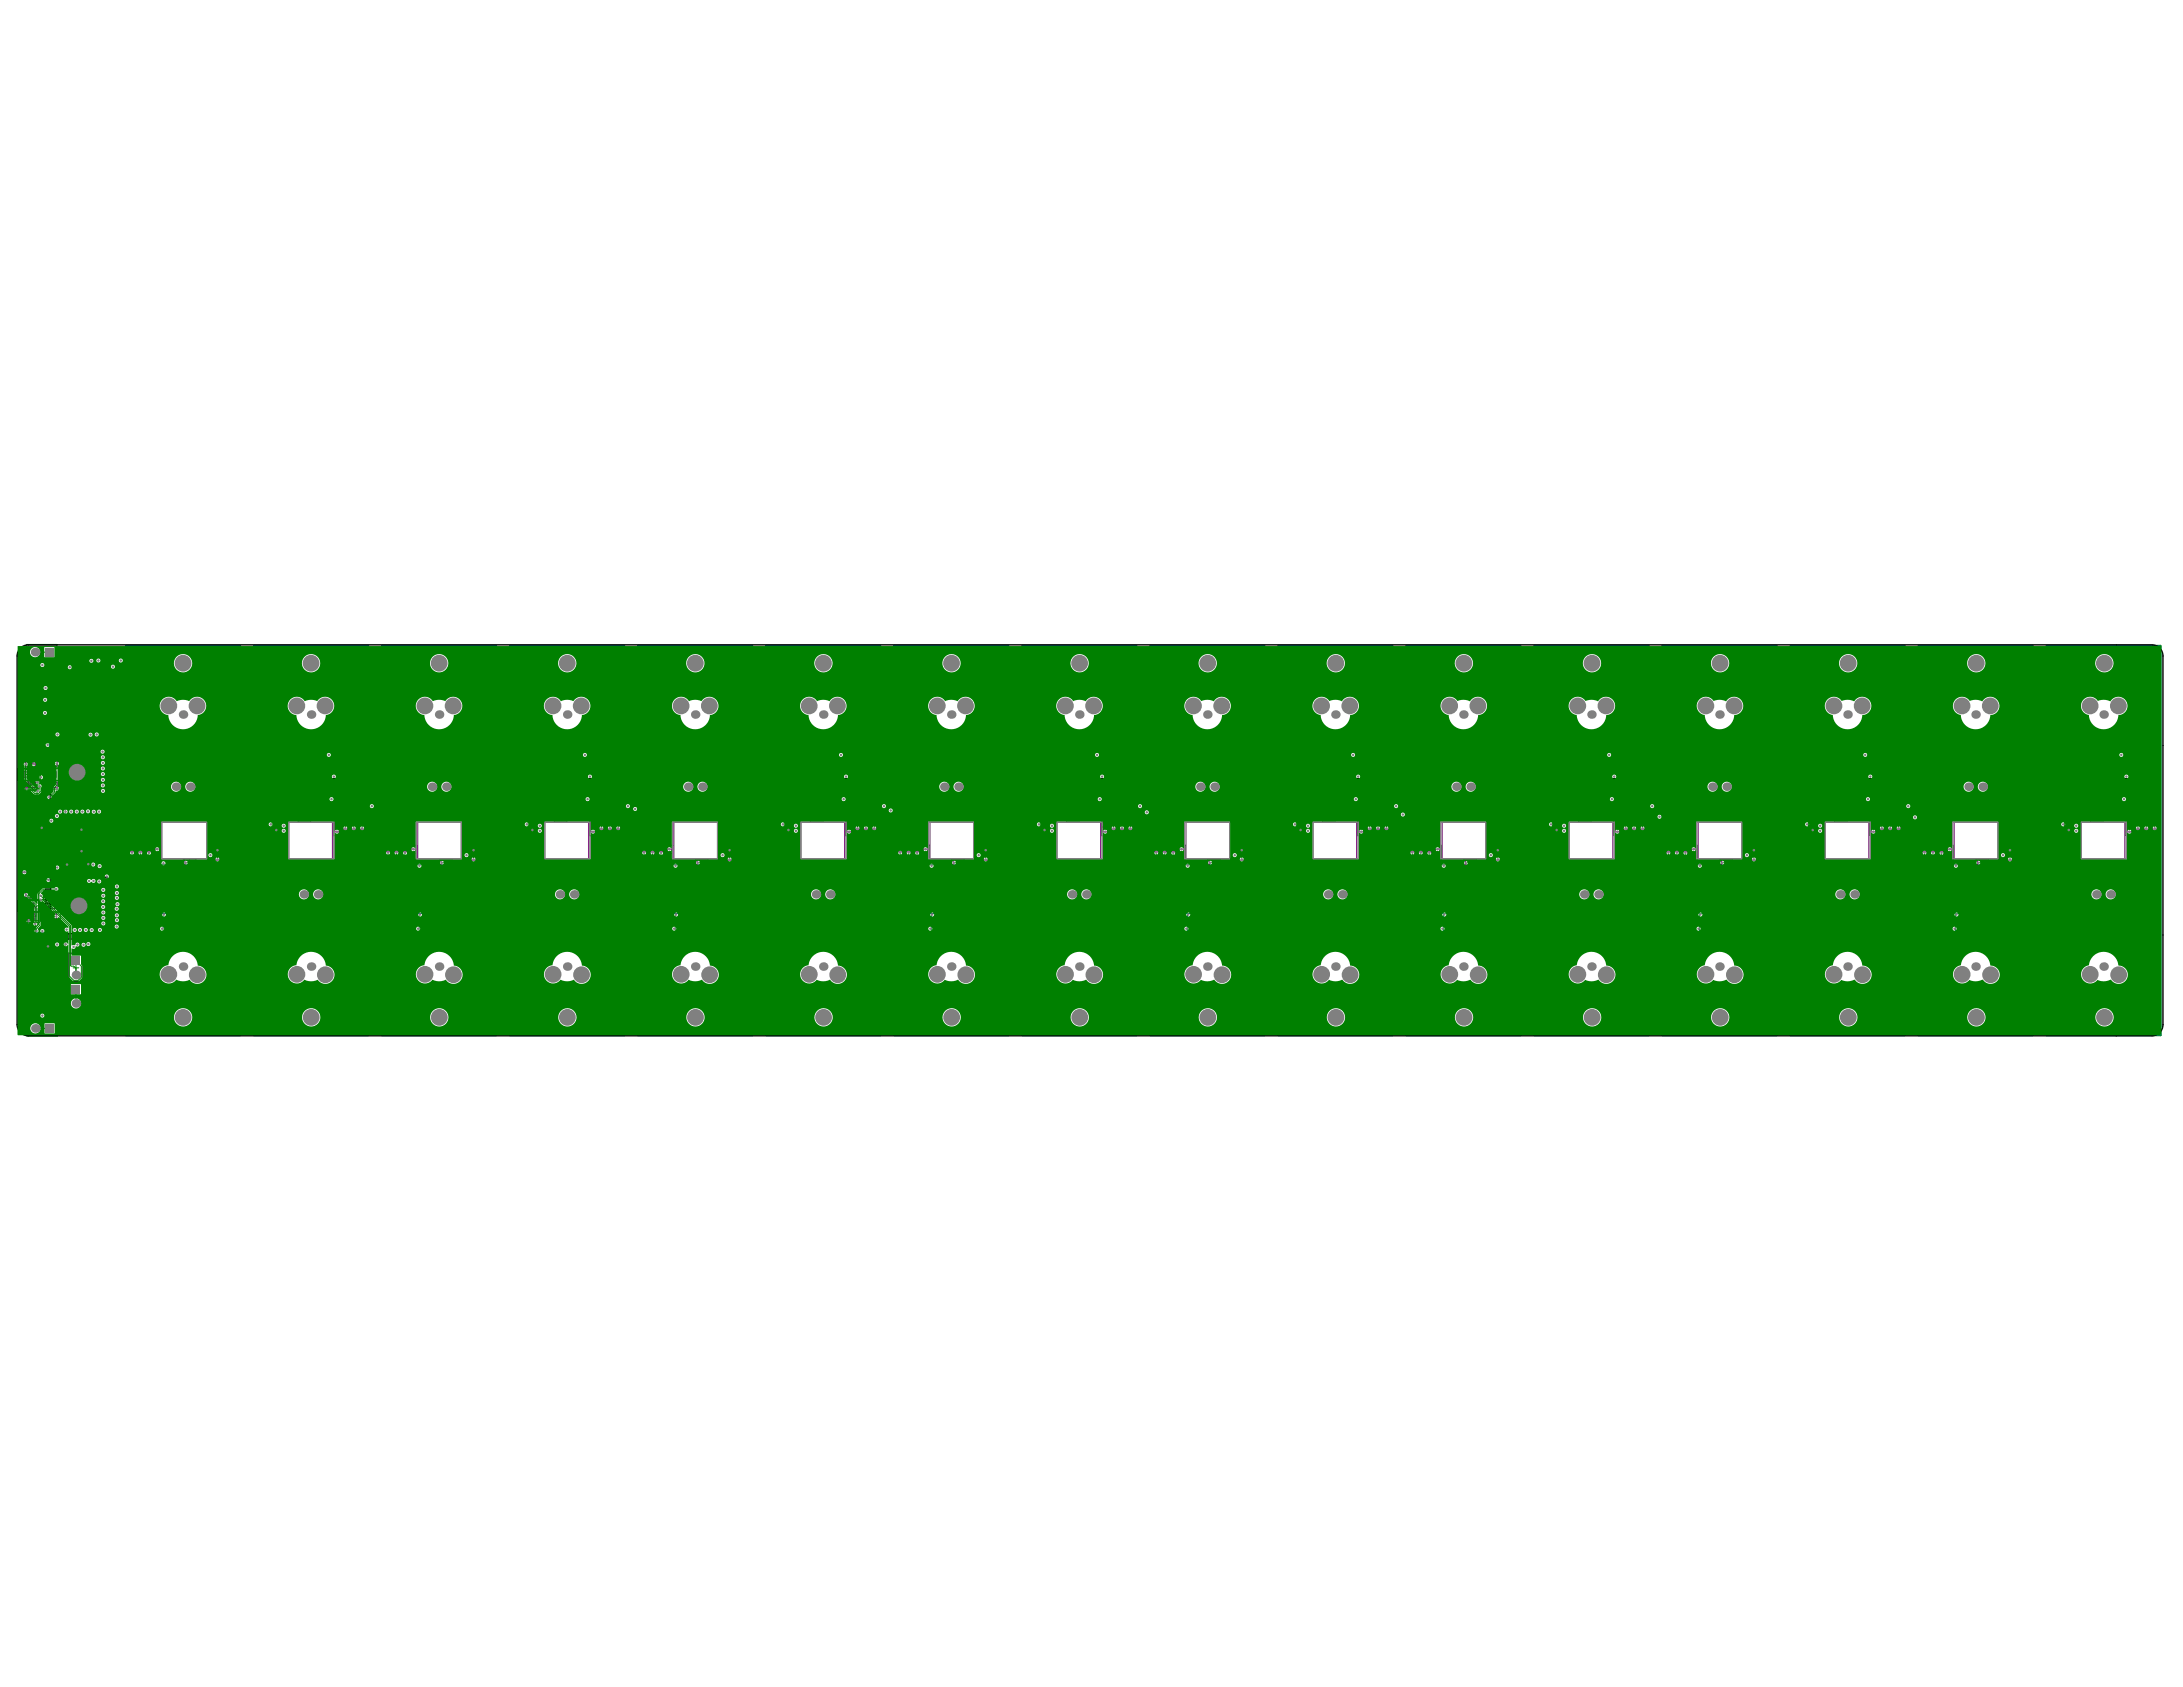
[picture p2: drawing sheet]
<svg xmlns="http://www.w3.org/2000/svg" width="279mm" height="216mm" viewBox="0 0 279 216" stroke-linecap="round" stroke-linejoin="round" font-family="sans-serif">
<g fill="none" stroke="#008080" stroke-width=".13">
<path d="M35.1 98.4h9.5v6.2h-9.5zM67.9 98.4h9.5v6.2h-9.5zM100.7 98.4h9.4v6.2h-9.4zM133.4 98.4h9.5v6.2h-9.5zM166.2 98.4h9.5v6.2h-9.5zM199 98.4h9.5v6.2h-9.5zM231.8 98.4h9.4v6.2h-9.4zM264.5 98.4h9.5v6.2h-9.5zM18.9 110.7h9.5v6.2h-9.5zM51.7 110.7h9.5v6.2h-9.5zM84.4 110.7h9.5v6.2h-9.5zM117.2 110.7h9.5v6.2h-9.5z"/>
<path d="M150 110.7h9.5v6.2h-9.5zM182.8 110.7h9.5v6.2h-9.5zM215.5 110.7h9.5v6.2h-9.5zM248.3 110.7h9.5v6.2h-9.5z"/>
</g>
<g fill="#008080">
<path d="M9.8 98.8h.2v.1h-.2z"/>
<path d="M9.9 115.7h.2v.2h-.2z"/>
</g>
<g fill="none" stroke="#008080" stroke-width=".13">
<path d="M2.6 85.7h5.7v10h-5.7zM7 95.3h-.7v.6M9.2 84.9h6v8.6h-6zM10.4 84h3.5v5.8h-3.5zM13.1 95.3h.6v.6M36.5 97.3h8.6v5.9h-8.6zM42.4 94.7h1.8v4.3h-1.8zM45 94.7h1.8v4.3h-1.8zM69.3 97.3h8.6v5.9h-8.6zM75.2 94.7h1.8v4.3h-1.8zM77.8 94.7h1.8v4.3h-1.8zM102 97.3h8.6v5.9h-8.6z"/>
<path d="M108 94.7h1.8v4.3h-1.8zM110.6 94.7h1.8v4.3h-1.8zM134.8 97.3h8.6v5.9h-8.6zM140.8 94.7h1.7v4.3h-1.7zM143.3 94.7h1.8v4.3h-1.8zM167.6 97.3h8.6v5.9h-8.6zM173.5 94.7h1.8v4.3h-1.8zM176.1 94.7h1.8v4.3h-1.8zM200.4 97.3h8.6v5.9h-8.6zM206.3 94.7h1.8v4.3h-1.8zM208.9 94.7h1.8v4.3h-1.8zM233.1 97.3h8.6v5.9h-8.6z"/>
<path d="M239.1 94.7h1.8v4.3h-1.8zM241.7 94.7h1.8v4.3h-1.8zM265.9 97.3h8.6v5.9h-8.6zM271.8 94.7h1.8v4.3h-1.8zM274.4 94.7h1.8v4.3h-1.8zM2.6 119.4h5.7v10h-5.7zM2.6 102.5h5.7v10h-5.7zM5.7 108.2h3.2l.2 .2v1.1l-.2 .1h-3.1l-.2-.1zM5.7 105.5h3.2l.2 .2v1.1l-.2 .1h-3.1l-.2-.1zM6.3 102v.6h.7M6.4 118.9v.7h.7M7.1 112.2h-.7v.7"/>
<path d="M10.9 108.2h3.3l.1 .2v1.1l-.1 .1h-3.1l-.2-.1zM10.9 105.5h3.3l.1 .2v1.1l-.1 .1h-3.1l-.2-.1zM13.1 112.2h.7v.7M13.7 102v.6h-.6M13.8 118.9v.7h-.7M16.4 116.4h1.8v4.3h-1.8zM18.1 111.9h8.7v5.9h-8.7zM19.1 116.4h1.8v4.3h-1.8zM38.2 111.3h1M39.2 111.3l1.1-.7v1.5zM39.5 110.3l-.3 .3v1.5l-.3 .3M40.3 111.3h1.1"/>
<path d="M49.2 116.4h1.8v4.3h-1.8zM50.9 111.9h8.6v5.9h-8.6zM51.9 116.4h1.7v4.3h-1.7zM54.7 103.8h1M55.7 103.1l1.1 .7-1.1 .7zM56.8 103.8h1.1M57.1 102.8l-.3 .3v1.4l-.3 .3M70.9 111.3h1.1M72 111.3l1.1-.7v1.5zM72.3 110.3l-.3 .3v1.5l-.3 .3M73.1 111.3h1M82 116.4h1.8v4.3h-1.8z"/>
<path d="M83.7 111.9h8.6v5.9h-8.6zM84.6 116.4h1.8v4.3h-1.8zM87.4 103.8h1.1M88.5 103.1l1.1 .7-1.1 .7zM89.6 103.8h1M89.9 102.8l-.3 .3v1.4l-.3 .3M103.7 111.3h1.1M104.8 111.3l1-.7v1.5zM105.1 110.3l-.3 .3v1.5l-.4 .3M105.8 111.3h1.1M114.8 116.4h1.7v4.3h-1.7zM116.5 111.9h8.6v5.9h-8.6z"/>
<path d="M117.4 116.4h1.8v4.3h-1.8zM120.2 103.8h1.1M121.3 103.1l1.1 .7-1.1 .7zM122.4 103.8h1M122.7 102.8l-.3 .3v1.4l-.4 .3M136.5 111.3h1M137.5 111.3l1.1-.7v1.5zM137.9 110.3l-.4 .3v1.5l-.3 .3M138.6 111.3h1.1M147.5 116.4h1.8v4.3h-1.8zM149.2 111.9h8.7v5.9h-8.7zM150.2 116.4h1.8v4.3h-1.8z"/>
<path d="M153 103.8h1.1M154.1 103.1l1 .7-1 .7zM155.1 103.8h1.1M155.5 102.8l-.4 .3v1.4l-.3 .3M169.3 111.3h1M170.3 111.3l1.1-.7v1.5zM170.6 110.3l-.3 .3v1.5l-.3 .3M171.4 111.3h1.1M180.3 116.4h1.8v4.3h-1.8zM182 111.9h8.6v5.9h-8.6zM183 116.4h1.7v4.3h-1.7zM185.8 103.8h1"/>
<path d="M186.8 103.1l1.1 .7-1.1 .7zM187.9 103.8h1.1M188.2 102.8l-.3 .3v1.4l-.3 .3M202 111.3h1.1M203.1 111.3l1.1-.7v1.5zM203.4 110.3l-.3 .3v1.5l-.3 .3M204.2 111.3h1M213.1 116.4h1.8v4.3h-1.8zM214.8 111.9h8.6v5.9h-8.6zM215.7 116.4h1.8v4.3h-1.8zM218.5 103.8h1.1M219.6 103.1l1.1 .7-1.1 .7z"/>
<path d="M220.7 103.8h1M221 102.8l-.3 .3v1.4l-.3 .3M234.8 111.3h1.1M235.9 111.3l1-.7v1.5zM236.2 110.3l-.3 .3v1.5l-.4 .3M236.9 111.3h1.1M245.9 116.4h1.7v4.3h-1.7zM247.6 111.9h8.6v5.9h-8.6zM248.5 116.4h1.8v4.3h-1.8zM251.3 103.8h1.1M252.4 103.1l1.1 .7-1.1 .7zM253.5 103.8h1"/>
<path d="M253.8 102.8l-.3 .3v1.4l-.4 .3M267.6 111.3h1M268.6 111.3l1.1-.7v1.5zM269 110.3l-.4 .3v1.5l-.3 .3M269.7 111.3h1.1"/>
<circle cx="3.3" cy="86.4" r=".36"/>
<circle cx="3.3" cy="103.2" r=".36"/>
<circle cx="7.6" cy="128.7" r=".36"/>
</g>
<g fill="none" stroke="#008080" stroke-width=".14">
<path d="M38.9 112.8v.4h1.8v-.4M55.3 102.3v-.3h1.8v.3M71.6 112.8v.4h1.9v-.4M88.1 102.3v-.3h1.8v.3M104.4 112.8v.4h1.9v-.4M120.8 102.3v-.3h1.9v.3M137.2 112.8v.4h1.9v-.4M153.6 102.3v-.3h1.9v.3M170 112.8v.4h1.8v-.4M186.4 102.3v-.3h1.8v.3M202.7 112.8v.4h1.9v-.4M219.2 102.3v-.3h1.8v.3"/>
<path d="M235.5 112.8v.4h1.9v-.4M251.9 102.3v-.3h1.9v.3M268.3 112.8v.4h1.9v-.4"/>
</g>
<g fill="none" stroke="#008080" stroke-width=".18">
<path d="M53.6 98.3h5.3v4.1h-5.3zM86.3 98.3h5.3v4.1h-5.3zM119.1 98.3h5.3v4.1h-5.3zM151.9 98.3h5.3v4.1h-5.3zM184.7 98.3h5.3v4.1h-5.3zM217.4 98.3h5.3v4.1h-5.3zM250.2 98.3h5.3v4.1h-5.3zM37.2 112.8h5.3v4.1h-5.3zM69.9 112.8h5.3v4.1h-5.3zM102.7 112.8h5.3v4.1h-5.3zM135.5 112.8h5.3v4.1h-5.3zM168.3 112.8h5.3v4.1h-5.3z"/>
<path d="M201 112.8h5.3v4.1h-5.3zM233.8 112.8h5.3v4.1h-5.3zM266.6 112.8h5.3v4.1h-5.3z"/>
</g>
<g fill="none" stroke="#008080" stroke-width=".15">
<path d="M36.6 98.6h5.3v5.8h-5.3M69.4 98.6h5.2v5.8h-5.2M102.2 98.6h5.2v5.8h-5.2M135 98.6h5.2v5.8h-5.2M167.7 98.6h5.3v5.8h-5.3M200.5 98.6h5.2v5.8h-5.2M233.3 98.6h5.2v5.8h-5.2M266.1 98.6h5.2v5.8h-5.2M26.9 110.9h-5.3v5.8h5.3M59.6 110.9h-5.2v5.8h5.2M92.4 110.9h-5.2v5.8h5.2M125.2 110.9h-5.2v5.8h5.2"/>
<path d="M158 110.9h-5.3v5.8h5.3M190.7 110.9h-5.2v5.8h5.2M223.5 110.9h-5.2v5.8h5.2M256.3 110.9h-5.2v5.8h5.2"/>
</g>
<g fill="none" stroke="#008080" stroke-width=".29">
<path d="M16.1 82.7h14.6v49.8h-14.6zM32.5 82.7h14.6v49.8h-14.6zM48.9 82.7h14.6v49.8h-14.6zM65.3 82.7h14.6v49.8h-14.6zM81.7 82.7h14.6v49.8h-14.6zM98.1 82.7h14.5v49.8h-14.5zM114.5 82.7h14.5v49.8h-14.5zM130.9 82.7h14.5v49.8h-14.5zM147.2 82.7h14.6v49.8h-14.6zM163.6 82.7h14.6v49.8h-14.6zM180 82.7h14.6v49.8h-14.6zM196.4 82.7h14.6v49.8h-14.6z"/>
<path d="M212.8 82.7h14.6v49.8h-14.6zM229.2 82.7h14.5v49.8h-14.5zM245.6 82.7h14.5v49.8h-14.5zM262 82.7h14.5v49.8h-14.5z"/>
</g>
<g fill="none" stroke="#008000" stroke-width=".13">
<path d="M2.3 98.4h2.8v1.5h-2.8zM2.8 97.3h2.2v1h-2.2zM2.8 99.9h2.2v1.1h-2.2zM3 85.9h2.8v1.5h-2.8zM3.2 92.9h1v2.2h-1zM3.2 98.5h1.5M3.4 94h.6M3.4 99.1h.6M3.4 82.5h3.9v1.9h-3.9zM3.6 97.8h.7M3.6 99.7h.7M3.6 97.1h.7"/>
<path d="M3.7 93.6v.7M3.7 98.8v.7M3.9 97.5v.6M4 96.7v.7M4 99.4v.7M4.1 86.6h.7M4.3 92.9h1.1v2.2h-1.1zM4.4 86.3v.7M4.5 94h.7M4.8 93.7v.6M5 83.5h.8M5.2 98.4h2.8v1.5h-2.8z"/>
<path d="M5.4 83.1v.7M5.4 92.9h1.1v2.2h-1.1zM5.6 94h.7M5.6 97.2h2.2v1.1h-2.2zM5.6 99.9h2.2v1.1h-2.2zM6 93.7v.6M6.2 99.1h.7M6.4 97.7h.7M6.6 98.8v.7M6.7 97.4v.7M8.8 92.6h.8v1.6h-.8zM8.9 93.4h.7"/>
<path d="M9.2 93.1v.7M9.7 92.6h.8v1.6h-.8zM9.8 93.4h.6M10.1 93.1v.7M14 92h1.3v2.9h-1.3zM14.3 93.5h.7M14.6 93.1v.7M2.3 115.2h5.6v1.5h-5.6zM2.4 109.6h1.5v2.8h-1.5zM2.8 111h.7M2.8 116.8h2.1v1h-2.1zM2.8 114h2.2v1.1h-2.2z"/>
<path d="M3.1 110.6v.7M3.2 101.1h1.5M3.4 115.9h.6M3.4 119.4h.7M3.5 118v-2.8h1.5v2.8h-2v2.8h1.5v-2.8M3.5 117.3h.7M3.6 114.6h.7M3.6 100.4h.7M3.6 102.5h.7M3.7 115.6v.7M3.8 119.1v.7M3.9 117v.6"/>
<path d="M3.9 109.9h3.2v2.2h-3.2M3.9 100.1v.7M3.9 114.2v.7M3.9 116.6h.7M4 102.2v.7M4.1 111h.7M4.3 116.3v.7M4.4 110.6v.7M4.7 102.6h1.5v2.8h-1.5v-9.7h-1.5v8.2h1.5M4.7 119.5h1.5v2.8h-1.5zM5 109.9v2.2M5.1 115.2v1.5"/>
<path d="M5.2 111h.6M5.2 104h.6M5.5 103.7v.7M5.5 110.6v.7M5.6 114h2.1v1.1h-2.1zM5.6 116.8h2.1v1h-2.1zM6 109.9v2.2M6.2 115.9h.6M6.2 111h.7M6.3 117.3h.7M6.3 114.6h.7M6.4 100.4h.7"/>
<path d="M6.5 115.6v.7M6.6 110.6v.7M6.6 114.2v.7M6.6 117v.6M6.7 100.1v.7M8.3 110.2h1.6v.8h-1.6zM8.7 110.6h.7M9.1 110.3v.7M10 110.2h1.6v.8h-1.6zM10.5 110.6h.6M10.8 110.3v.7M16.5 108.8h.8v1.6h-.8z"/>
<path d="M16.6 109.6h.6M16.9 109.3v.7M17.6 108.8h.8v1.6h-.8zM17.6 109.6h.7M18 109.3v.7M18.7 108.8h.7v1.6h-.7zM18.7 109.6h.7M19 109.3v.7M19.7 108.2h.9v2.2h-.9zM19.8 109.3h.6M20.1 108.9v.7M23.5 110h1.6v.8h-1.6z"/>
<path d="M23.5 110.9h1.6v.8h-1.6zM23.9 110.4h.7M23.9 111.3h.7M24.3 110.1v.7M24.3 110.9v.7M27.3 108.4h1.1v2.1h-1.1zM27.5 109.4h.7M27.8 109.1v.7M34.8 104.6h1.1v2.2h-1.1zM35 105.7h.7M35.4 105.3v.7M38.1 103.4h1.7v.8h-1.7z"/>
<path d="M38.1 104.3h1.7v.8h-1.7zM38.6 104.7h.7M38.6 103.8h.7M39 103.5v.7M39 104.4v.7M42.7 104.8h.9v2.2h-.9zM42.8 105.9h.6M43.1 105.5v.7M43.8 104.7h.8v1.6h-.8zM43.9 105.5h.6M44.2 105.2v.6M44.9 104.7h.8v1.6h-.8z"/>
<path d="M44.9 105.5h.7M45.3 105.2v.6M46 104.7h.7v1.6h-.7zM46 105.5h.7M46.4 105.2v.6M49.3 108.8h.8v1.6h-.8zM49.3 109.6h.7M49.7 109.3v.7M50.4 108.8h.7v1.6h-.7zM50.4 109.6h.7M50.7 109.3v.7M51.4 108.8h.8v1.6h-.8z"/>
<path d="M51.5 109.6h.7M51.8 109.3v.7M52.4 108.2h1v2.2h-1zM52.6 109.3h.6M52.9 108.9v.7M56.2 110h1.7v.8h-1.7zM56.2 110.9h1.7v.8h-1.7zM56.7 110.4h.7M56.7 111.3h.7M57.1 110.1v.7M57.1 110.9v.7M60.1 108.4h1v2.1h-1z"/>
<path d="M60.3 109.4h.6M60.6 109.1v.7M67.6 104.6h1.1v2.2h-1.1zM67.8 105.7h.7M68.1 105.3v.7M70.9 103.4h1.7v.8h-1.7zM70.9 104.3h1.7v.8h-1.7zM71.4 104.7h.7M71.4 103.8h.7M71.7 103.5v.7M71.7 104.4v.7M75.4 104.8h1v2.2h-1z"/>
<path d="M75.6 105.9h.6M75.9 105.5v.7M76.6 104.7h.8v1.6h-.8zM76.6 105.5h.7M77 105.2v.6M77.7 104.7h.7v1.6h-.7zM77.7 105.5h.7M78.1 105.2v.6M78.7 104.7h.8v1.6h-.8zM78.8 105.5h.7M79.1 105.2v.6M82 108.8h.8v1.6h-.8z"/>
<path d="M82.1 109.6h.7M82.4 109.3v.7M83.1 108.8h.8v1.6h-.8zM83.2 109.6h.7M83.5 109.3v.7M84.2 108.8h.8v1.6h-.8zM84.3 109.6h.6M84.6 109.3v.7M85.2 108.2h.9v2.2h-.9zM85.3 109.3h.7M85.7 108.9v.7M89 110h1.7v.8h-1.7z"/>
<path d="M89 110.9h1.7v.8h-1.7zM89.5 110.4h.7M89.5 111.3h.7M89.8 110.1v.7M89.8 110.9v.7M92.8 108.4h1.1v2.1h-1.1zM93 109.4h.7M93.4 109.1v.7M100.4 104.6h1v2.2h-1zM100.6 105.7h.7M100.9 105.3v.7M103.7 103.4h1.6v.8h-1.6z"/>
<path d="M103.7 104.3h1.6v.8h-1.6zM104.2 104.7h.7M104.2 103.8h.7M104.5 103.5v.7M104.5 104.4v.7M108.2 104.8h.9v2.2h-.9zM108.4 105.9h.6M108.7 105.5v.7M109.4 104.7h.7v1.6h-.7zM109.4 105.5h.7M109.8 105.2v.6M110.4 104.7h.8v1.6h-.8z"/>
<path d="M110.5 105.5h.7M110.8 105.2v.6M111.5 104.7h.8v1.6h-.8zM111.6 105.5h.6M111.9 105.2v.6M114.8 108.8h.8v1.6h-.8zM114.9 109.6h.7M115.2 109.3v.7M115.9 108.8h.8v1.6h-.8zM116 109.6h.6M116.3 109.3v.7M117 108.8h.8v1.6h-.8z"/>
<path d="M117 109.6h.7M117.4 109.3v.7M118 108.2h.9v2.2h-.9zM118.1 109.3h.7M118.4 108.9v.7M121.8 110h1.6v.8h-1.6zM121.8 110.9h1.6v.8h-1.6zM122.3 110.4h.6M122.3 111.3h.6M122.6 110.1v.7M122.6 110.9v.7M125.6 108.4h1.1v2.1h-1.1z"/>
<path d="M125.8 109.4h.7M126.2 109.1v.7M133.1 104.6h1.1v2.2h-1.1zM133.3 105.7h.7M133.7 105.3v.7M136.5 103.4h1.6v.8h-1.6zM136.5 104.3h1.6v.8h-1.6zM136.9 104.7h.7M136.9 103.8h.7M137.3 103.5v.7M137.3 104.4v.7M141 104.8h.9v2.2h-.9z"/>
<path d="M141.1 105.9h.7M141.4 105.5v.7M142.1 104.7h.8v1.6h-.8zM142.2 105.5h.7M142.5 105.2v.6M143.2 104.7h.8v1.6h-.8zM143.3 105.5h.6M143.6 105.2v.6M144.3 104.7h.8v1.6h-.8zM144.3 105.5h.7M144.7 105.2v.6M147.6 108.8h.8v1.6h-.8z"/>
<path d="M147.7 109.6h.6M148 109.3v.7M148.7 108.8h.8v1.6h-.8zM148.7 109.6h.7M149.1 109.3v.7M149.8 108.8h.7v1.6h-.7zM149.8 109.6h.7M150.1 109.3v.7M150.8 108.2h.9v2.2h-.9zM150.9 109.3h.6M151.2 108.9v.7M154.6 110h1.6v.8h-1.6z"/>
<path d="M154.6 110.9h1.6v.8h-1.6zM155 110.4h.7M155 111.3h.7M155.4 110.1v.7M155.4 110.9v.7M158.4 108.4h1.1v2.1h-1.1zM158.6 109.4h.7M158.9 109.1v.7M165.9 104.6h1.1v2.2h-1.1zM166.1 105.7h.7M166.5 105.3v.7M169.2 103.4h1.7v.8h-1.7z"/>
<path d="M169.2 104.3h1.7v.8h-1.7zM169.7 104.7h.7M169.7 103.8h.7M170.1 103.5v.7M170.1 104.4v.7M173.8 104.8h.9v2.2h-.9zM173.9 105.9h.6M174.2 105.5v.7M174.9 104.7h.8v1.6h-.8zM175 105.5h.6M175.3 105.2v.6M176 104.7h.8v1.6h-.8z"/>
<path d="M176 105.5h.7M176.4 105.2v.6M177.1 104.7h.7v1.6h-.7zM177.1 105.5h.7M177.5 105.2v.6M180.4 108.8h.8v1.6h-.8zM180.4 109.6h.7M180.8 109.3v.7M181.4 108.8h.8v1.6h-.8zM181.5 109.6h.7M181.8 109.3v.7M182.5 108.8h.8v1.6h-.8z"/>
<path d="M182.6 109.6h.7M182.9 109.3v.7M183.5 108.2h1v2.2h-1zM183.7 109.3h.6M184 108.9v.7M187.3 110h1.7v.8h-1.7zM187.3 110.9h1.7v.8h-1.7zM187.8 110.4h.7M187.8 111.3h.7M188.2 110.1v.7M188.2 110.9v.7M191.2 108.4h1v2.1h-1z"/>
<path d="M191.4 109.4h.6M191.7 109.1v.7M198.7 104.6h1.1v2.2h-1.1zM198.9 105.7h.7M199.2 105.3v.7M202 103.4h1.7v.8h-1.7zM202 104.3h1.7v.8h-1.7zM202.5 104.7h.7M202.5 103.8h.7M202.8 103.5v.7M202.8 104.4v.7M206.5 104.8h1v2.2h-1z"/>
<path d="M206.7 105.9h.6M207 105.5v.7M207.7 104.7h.8v1.6h-.8zM207.7 105.5h.7M208.1 105.2v.6M208.8 104.7h.7v1.6h-.7zM208.8 105.5h.7M209.2 105.2v.6M209.8 104.7h.8v1.6h-.8zM209.9 105.5h.7M210.2 105.2v.6M213.1 108.8h.8v1.6h-.8z"/>
<path d="M213.2 109.6h.7M213.5 109.3v.7M214.2 108.8h.8v1.6h-.8zM214.3 109.6h.7M214.6 109.3v.7M215.3 108.8h.8v1.6h-.8zM215.4 109.6h.6M215.7 109.3v.7M216.3 108.2h.9v2.2h-.9zM216.4 109.3h.7M216.8 108.9v.7M220.1 110h1.7v.8h-1.7z"/>
<path d="M220.1 110.9h1.7v.8h-1.7zM220.6 110.4h.7M220.6 111.3h.7M220.9 110.1v.7M220.9 110.9v.7M223.9 108.4h1.1v2.1h-1.1zM224.1 109.4h.7M224.5 109.1v.7M231.5 104.6h1v2.2h-1zM231.7 105.7h.7M232 105.3v.7M234.8 103.4h1.6v.8h-1.6z"/>
<path d="M234.8 104.3h1.6v.8h-1.6zM235.3 104.7h.7M235.3 103.8h.7M235.6 103.5v.7M235.6 104.4v.7M239.3 104.8h.9v2.2h-.9zM239.5 105.9h.6M239.8 105.5v.7M240.5 104.7h.7v1.6h-.7zM240.5 105.5h.7M240.8 105.2v.6M241.5 104.7h.8v1.6h-.8z"/>
<path d="M241.6 105.5h.7M241.9 105.2v.6M242.6 104.7h.8v1.6h-.8zM242.7 105.5h.6M243 105.2v.6M245.9 108.8h.8v1.6h-.8zM246 109.6h.7M246.3 109.3v.7M247 108.8h.8v1.6h-.8zM247.1 109.6h.6M247.4 109.3v.7M248.1 108.8h.8v1.6h-.8z"/>
<path d="M248.1 109.6h.7M248.5 109.3v.7M249.1 108.2h.9v2.2h-.9zM249.2 109.3h.7M249.5 108.9v.7M252.9 110h1.6v.8h-1.6zM252.9 110.9h1.6v.8h-1.6zM253.4 110.4h.6M253.4 111.3h.6M253.7 110.1v.7M253.7 110.9v.7M256.7 108.4h1.1v2.1h-1.1z"/>
<path d="M256.9 109.4h.7M257.3 109.1v.7M264.2 104.6h1.1v2.2h-1.1zM264.4 105.7h.7M264.8 105.3v.7M267.6 103.4h1.6v.8h-1.6zM267.6 104.3h1.6v.8h-1.6zM268 104.7h.7M268 103.8h.7M268.4 103.5v.7M268.4 104.4v.7M272.1 104.8h.9v2.2h-.9z"/>
<path d="M272.2 105.9h.7M272.5 105.5v.7M273.2 104.7h.8v1.6h-.8zM273.3 105.5h.7M273.6 105.2v.6M274.3 104.7h.8v1.6h-.8zM274.4 105.5h.6M274.7 105.2v.6M275.4 104.7h.8v1.6h-.8zM275.4 105.5h.7M275.8 105.2v.6M3.1 127.7h2.8v1.5h-2.8z"/>
<path d="M3.5 130.6h3.8v2h-3.8zM4.1 128.5h.7M4.5 128.1v.7M5.1 131.6h.7M5.2 120.9h.6M5.4 131.3v.7M5.5 120.6v.7M8.7 122h2v7.5h-2zM8.7 125.6h2M8.7 125.8h2M9.4 127.5h.7M9.4 123.9h.7"/>
<path d="M9.7 123.5v.7M9.7 127.1v.8"/>
</g>
<g fill="none" stroke="#800080" stroke-width=".13">
<path d="M3.3 97.5h1.2v.6h-1.2zM3.4 93.4h.6v1.2h-.6zM3.6 82.5h3.6v1.9h-3.6zM3.6 96.5h.7v1.2h-.7zM3.8 86.3h1.2v.7h-1.2zM4.3 99.1h-.7v1.2h.7v-1.5h-1.2v.7h1.2M4.5 93.4h.7v1.2h-.7zM5.6 93.4h.7v1.2h-.7zM5.9 98.8h1.3v.7h-1.3zM6.1 97.4h1.2v.7h-1.2zM8.9 92.8h.7v1.3h-.7zM9.8 92.8h.6v1.2h-.6z"/>
<path d="M14 92.3h1.3v2.4h-1.3zM2.8 110.4h.7v1.2h-.7zM3.1 115.6h1.2v.7h-1.2zM3.3 117h1.2v.6h-1.2zM3.3 100.1h1.2v.7h-1.2zM3.3 114.2h1.2v.7h-1.2zM3.4 118.8h.7v1.3h-.7zM3.6 101.9h.7v1.2h-.7zM3.9 116h.7v1.3h-.7zM4.1 110.4h.7v1.2h-.7zM5.2 103.4h.6v1.3h-.6zM5.2 110.4h.6v1.2h-.6z"/>
<path d="M5.9 115.6h1.2v.7h-1.2zM6 117h1.2v.6h-1.2zM6 114.2h1.2v.7h-1.2zM6.1 100.1h1.2v.7h-1.2zM6.2 110.4h.7v1.2h-.7zM8.5 110.3h1.2v.7h-1.2zM10.2 110.3h1.2v.7h-1.2zM16.6 109h.6v1.2h-.6zM17.6 109h.7v1.2h-.7zM18.7 109h.7v1.2h-.7zM19.8 108.7h.6v1.2h-.6zM20.7 105.2h5.7v4.7h-5.7z"/>
<path d="M23.7 110.1h1.2v.7h-1.2zM23.7 110.9h1.2v.7h-1.2zM27.5 108.8h.7v1.3h-.7zM35 105.1h.7v1.2h-.7zM36.8 105.2h5.7v4.7h-5.7zM38.4 103.5h1.2v.7h-1.2zM38.4 104.4h1.2v.7h-1.2zM42.8 105.2h.6v1.3h-.6zM43.9 104.9h.6v1.2h-.6zM44.9 104.9h.7v1.2h-.7zM46 104.9h.7v1.2h-.7zM49.3 109h.7v1.2h-.7z"/>
<path d="M50.4 109h.7v1.2h-.7zM51.5 109h.7v1.2h-.7zM52.6 108.7h.6v1.2h-.6zM53.5 105.2h5.7v4.7h-5.7zM56.4 110.1h1.3v.7h-1.3zM56.4 110.9h1.3v.7h-1.3zM60.3 108.8h.6v1.3h-.6zM67.8 105.1h.7v1.2h-.7zM69.6 105.2h5.7v4.7h-5.7zM71.1 103.5h1.2v.7h-1.2zM71.1 104.4h1.2v.7h-1.2zM75.6 105.2h.6v1.3h-.6z"/>
<path d="M76.6 104.9h.7v1.2h-.7zM77.7 104.9h.7v1.2h-.7zM78.8 104.9h.7v1.2h-.7zM82.1 109h.7v1.2h-.7zM83.2 109h.7v1.2h-.7zM84.3 109h.6v1.2h-.6zM85.3 108.7h.7v1.2h-.7zM86.3 105.2h5.7v4.7h-5.7zM89.2 110.1h1.2v.7h-1.2zM89.2 110.9h1.2v.7h-1.2zM93 108.8h.7v1.3h-.7zM100.6 105.1h.7v1.2h-.7z"/>
<path d="M102.4 105.2h5.7v4.7h-5.7zM103.9 103.5h1.2v.7h-1.2zM103.9 104.4h1.2v.7h-1.2zM108.4 105.2h.6v1.3h-.6zM109.4 104.9h.7v1.2h-.7zM110.5 104.9h.7v1.2h-.7zM111.6 104.9h.6v1.2h-.6zM114.9 109h.7v1.2h-.7zM116 109h.6v1.2h-.6zM117 109h.7v1.2h-.7zM118.1 108.7h.7v1.2h-.7zM119 105.2h5.8v4.7h-5.8z"/>
<path d="M122 110.1h1.2v.7h-1.2zM122 110.9h1.2v.7h-1.2zM125.8 108.8h.7v1.3h-.7zM133.3 105.1h.7v1.2h-.7zM135.1 105.2h5.8v4.7h-5.8zM136.7 104.4h1.2v.7h-1.2zM136.7 103.5h1.2v.7h-1.2zM141.1 105.2h.7v1.3h-.7zM142.2 104.9h.7v1.2h-.7zM143.3 104.9h.6v1.2h-.6zM144.3 104.9h.7v1.2h-.7zM147.7 109h.6v1.2h-.6z"/>
<path d="M148.7 109h.7v1.2h-.7zM149.8 109h.7v1.2h-.7zM150.9 108.7h.6v1.2h-.6zM151.8 105.2h5.7v4.7h-5.7zM154.8 110.1h1.2v.7h-1.2zM154.8 110.9h1.2v.7h-1.2zM158.6 108.8h.7v1.3h-.7zM166.1 105.1h.7v1.2h-.7zM167.9 105.2h5.7v4.7h-5.7zM169.5 104.4h1.2v.7h-1.2zM169.5 103.5h1.2v.7h-1.2zM173.9 105.2h.6v1.3h-.6z"/>
<path d="M175 104.9h.6v1.2h-.6zM176 104.9h.7v1.2h-.7zM177.1 104.9h.7v1.2h-.7zM180.4 109h.7v1.2h-.7zM181.5 109h.7v1.2h-.7zM182.6 109h.7v1.2h-.7zM183.7 108.7h.6v1.2h-.6zM184.6 105.2h5.7v4.7h-5.7zM187.5 110.1h1.3v.7h-1.3zM187.5 110.9h1.3v.7h-1.3zM191.4 108.8h.6v1.3h-.6zM198.9 105.1h.7v1.2h-.7z"/>
<path d="M200.7 105.2h5.7v4.7h-5.7zM202.2 104.4h1.2v.7h-1.2zM202.2 103.5h1.2v.7h-1.2zM206.7 105.2h.6v1.3h-.6zM207.7 104.9h.7v1.2h-.7zM208.8 104.9h.7v1.2h-.7zM209.9 104.9h.7v1.2h-.7zM213.2 109h.7v1.2h-.7zM214.3 109h.7v1.2h-.7zM215.4 109h.6v1.2h-.6zM216.4 108.7h.7v1.2h-.7zM217.4 105.2h5.7v4.7h-5.7z"/>
<path d="M220.3 110.1h1.2v.7h-1.2zM220.3 110.9h1.2v.7h-1.2zM224.1 108.8h.7v1.3h-.7zM231.7 105.1h.7v1.2h-.7zM233.5 105.2h5.7v4.7h-5.7zM235 104.4h1.2v.7h-1.2zM235 103.5h1.2v.7h-1.2zM239.5 105.2h.6v1.3h-.6zM240.5 104.9h.7v1.2h-.7zM241.6 104.9h.7v1.2h-.7zM242.7 104.9h.6v1.2h-.6zM246 109h.7v1.2h-.7z"/>
<path d="M247.1 109h.6v1.2h-.6zM248.1 109h.7v1.2h-.7zM249.2 108.7h.7v1.2h-.7zM250.1 105.2h5.8v4.7h-5.8zM253.1 110.1h1.2v.7h-1.2zM253.1 110.9h1.2v.7h-1.2zM256.9 108.8h.7v1.3h-.7zM264.4 105.1h.7v1.2h-.7zM266.2 105.2h5.8v4.7h-5.8zM267.8 104.4h1.2v.7h-1.2zM267.8 103.5h1.2v.7h-1.2zM272.2 105.2h.7v1.3h-.7z"/>
<path d="M273.3 104.9h.7v1.2h-.7zM274.4 104.9h.6v1.2h-.6zM275.4 104.9h.7v1.2h-.7zM3.6 130.7h3.7v1.8h-3.7zM3.9 128.1h1.2v.7h-1.2zM5.2 120.3h.6v1.3h-.6zM8.8 122h1.8v7.3h-1.8zM8.8 125.7h1.8"/>
</g>
<g fill="#000">
<path d="M7 105.7h.7v1.1h-.7zM7 108.4h.7v1.1h-.7zM12.2 105.7h.8v1.1h-.8zM12.2 108.4h.8v1.1h-.8zM19.5 115.1h2.1v.6h-2.1zM19.5 111.8h2.1v.7h-2.1zM25.3 113.8h.2v.2h-.2zM38 101.3h.2v.2h-.2zM41.9 102.8h2.1v.7h-2.1zM41.9 99.6h2.1v.6h-2.1zM52.3 115.1h2v.6h-2zM52.3 111.8h2v.7h-2z"/>
<path d="M58.1 113.8h.1v.2h-.1zM70.8 101.3h.2v.2h-.2zM74.7 102.8h2.1v.7h-2.1zM74.7 99.6h2.1v.6h-2.1zM85 115.1h2.1v.6h-2.1zM85 111.8h2.1v.7h-2.1zM90.8 113.8h.2v.2h-.2zM103.6 101.3h.2v.2h-.2zM107.5 102.8h2.1v.7h-2.1zM107.5 99.6h2.1v.6h-2.1zM117.8 115.1h2.1v.6h-2.1zM117.8 111.8h2.1v.7h-2.1z"/>
<path d="M123.6 113.8h.2v.2h-.2zM136.3 101.3h.2v.2h-.2zM140.3 102.8h2v.7h-2zM140.3 99.6h2v.6h-2zM150.6 115.1h2.1v.6h-2.1zM150.6 111.8h2.1v.7h-2.1zM156.4 113.8h.2v.2h-.2zM169.1 101.3h.2v.2h-.2zM173 102.8h2.1v.7h-2.1zM173 99.6h2.1v.6h-2.1zM183.4 115.1h2v.6h-2zM183.4 111.8h2v.7h-2z"/>
<path d="M189.2 113.8h.1v.2h-.1zM201.9 101.3h.2v.2h-.2zM205.8 102.8h2.1v.7h-2.1zM205.8 99.6h2.1v.6h-2.1zM216.1 115.1h2.1v.6h-2.1zM216.1 111.8h2.1v.7h-2.1zM221.9 113.8h.2v.2h-.2zM234.7 101.3h.2v.2h-.2zM238.6 102.8h2.1v.7h-2.1zM238.6 99.6h2.1v.6h-2.1zM248.9 115.1h2.1v.6h-2.1zM248.9 111.8h2.1v.7h-2.1z"/>
<path d="M254.7 113.8h.2v.2h-.2zM267.4 101.3h.2v.2h-.2zM271.4 102.8h2v.7h-2zM271.4 99.6h2v.6h-2z"/>
</g>
<g fill="none" stroke="#000" stroke-width=".13">
<path d="M6.4 96.2h-.7v.2h.7M6.4 96.5h-.7v.2h.7M6.4 96.9h-.7v.2h.7M6.4 97.2h-.7v.2h.7M6.4 97.6h-.7v.2h.7M6.4 97.9h-.7v.2h.7M6.4 98.3h-.7v.2h.7M6.4 98.7h-.7v.2h.7M6.4 99h-.7v.2h.7M6.4 99.4h-.7v.2h.7M6.4 99.7h-.7v.2h.7M6.4 95.4h7.2v7.1h-7.2z"/>
<path d="M7.2 95.4v-.8h.2v.8M7.6 95.4v-.8h.2v.8M8 95.4v-.8h.2v.8M8.3 95.4v-.8h.2v.8M8.7 95.4v-.8h.2v.8M9 95.4v-.8h.2v.8M9.4 95.4v-.8h.2v.8M9.8 95.4v-.8h.1v.8M10.1 95.4v-.8h.2v.8M10.5 95.4v-.8h.2v.8M10.8 95.4v-.8h.2v.8M11.2 95.4v-.8h.2v.8"/>
<path d="M11.5 95.4v-.8h.2v.8M11.9 95.4v-.8h.2v.8M12.3 95.4v-.8h.2v.8M12.6 95.4v-.8h.2v.8M13.6 96.2h.7v.2h-.7M13.6 96.5h.7v.2h-.7M13.6 96.9h.7v.2h-.7M13.6 97.2h.7v.2h-.7M13.6 97.6h.7v.2h-.7M13.6 97.9h.7v.2h-.7M13.6 98.3h.7v.2h-.7M13.6 98.7h.7v.2h-.7"/>
<path d="M13.6 99h.7v.2h-.7M13.6 99.4h.7v.2h-.7M13.6 99.7h.7v.2h-.7M5.7 108.9h.4M5.7 106.2h.4M6.4 100.1h-.7v.2h.7M6.4 100.5h-.7v.2h.7M6.4 100.8h-.7v.2h.7M6.4 101.2h-.7v.2h.7M6.4 101.5h-.7v.2h.7M6.4 101.6l1 .9M6.5 113.1h-.7v.2h.7"/>
<path d="M6.5 113.5h-.7v.2h.7M6.5 113.8h-.7v.2h.7M6.5 114.2h-.7v.2h.7M6.5 114.5h-.7v.2h.7M6.5 114.9h-.7v.2h.7M6.5 115.3h-.7v.2h.7M6.5 115.6h-.7v.2h.7M6.5 116h-.7v.2h.7M6.5 116.3h-.7v.2h.7M6.5 116.7h-.7v.2h.7M6.5 117.1h-.7v.1h.7M6.5 117.4h-.7v.2h.7"/>
<path d="M6.5 117.8h-.7v.2h.7M6.5 118.1h-.7v.2h.7M6.5 118.5h-.7v.2h.7M6.5 112.3h7.2v7.2h-7.2zM6.5 118.6l.9 .9M7.2 102.5v.7h.2v-.7M7.3 112.3v-.7h.2v.7M7.3 119.5v.7h.2v-.7M7.4 105.5v.2M7.4 106.8v.1M7.4 108.2v.2M7.4 109.5v.1"/>
<path d="M7.6 102.5v.7h.2v-.7M7.7 112.3v-.7h.1v.7M7.7 119.5v.7h.1v-.7M8 102.5v.7h.2v-.7M8 112.3v-.7h.2v.7M8 119.5v.7h.2v-.7M8.3 102.5v.7h.2v-.7M8.4 112.3v-.7h.2v.7M8.4 119.5v.7h.2v-.7M8.7 108.9h.3M8.7 106.2h.3M8.7 102.5v.7h.2v-.7"/>
<path d="M8.7 112.3v-.7h.2v.7M8.7 119.5v.7h.2v-.7M9 102.5v.7h.2v-.7M9.1 112.3v-.7h.2v.7M9.1 119.5v.7h.2v-.7M9.4 102.5v.7h.2v-.7M9.4 112.3v-.7h.2v.7M9.4 119.5v.7h.2v-.7M9.8 102.5v.7h.1v-.7M9.8 112.3v-.7h.2v.7M9.8 119.5v.7h.2v-.7M10.1 102.5v.7h.2v-.7"/>
<path d="M10.2 112.3v-.7h.2v.7M10.2 119.5v.7h.2v-.7M10.5 102.5v.7h.2v-.7M10.5 112.3v-.7h.2v.7M10.5 119.5v.7h.2v-.7M10.8 102.5v.7h.2v-.7M10.9 112.3v-.7h.2v.7M10.9 119.5v.7h.2v-.7M11 108.9h.3M11 106.2h.3M11.2 102.5v.7h.2v-.7M11.2 112.3v-.7h.2v.7"/>
<path d="M11.2 119.5v.7h.2v-.7M11.5 102.5v.7h.2v-.7M11.6 112.3v-.7h.2v.7M11.6 119.5v.7h.2v-.7M11.9 102.5v.7h.2v-.7M12 112.3v-.7h.2v.7M12 119.5v.7h.2v-.7M12.3 102.5v.7h.2v-.7M12.3 112.3v-.7h.2v.7M12.3 119.5v.7h.2v-.7M12.6 105.5v.2M12.6 106.8v.1"/>
<path d="M12.6 108.2v.2M12.6 109.5v.1M12.6 102.5v.7h.2v-.7M12.7 112.3v-.7h.2v.7M12.7 119.5v.7h.2v-.7M13.6 101.2h.7v.2h-.7M13.6 101.5h.7v.2h-.7M13.6 100.1h.7v.2h-.7M13.6 100.5h.7v.2h-.7M13.6 100.8h.7v.2h-.7M13.7 117.4h.7v.2h-.7M13.7 113.1h.7v.2h-.7"/>
<path d="M13.7 113.5h.7v.2h-.7M13.7 113.8h.7v.2h-.7M13.7 114.2h.7v.2h-.7M13.7 114.5h.7v.2h-.7M13.7 114.9h.7v.2h-.7M13.7 115.3h.7v.2h-.7M13.7 115.6h.7v.2h-.7M13.7 116h.7v.2h-.7M13.7 116.3h.7v.2h-.7M13.7 116.7h.7v.2h-.7M13.7 117.1h.7v.1h-.7M13.7 117.8h.7v.2h-.7"/>
<path d="M13.7 118.1h.7v.2h-.7M13.7 118.5h.7v.2h-.7M13.9 108.9h.3M13.9 106.2h.3"/>
</g>
<g fill="none" stroke="#000" stroke-width=".15">
<path d="M36.6 99.7h-.3l-.4 .3v3l.4 .3h.3M36.6 98.6v5.8M69.4 99.7h-.4l-.3 .3v3l.3 .3h.4M69.4 98.6v5.8M102.2 99.7h-.4l-.3 .3v3l.3 .3h.4M102.2 98.6v5.8M135 99.7h-.4l-.3 .3v3l.3 .3h.4M135 98.6v5.8M167.7 99.7h-.3l-.4 .3v3l.4 .3h.3M167.7 98.6v5.8M200.5 99.7h-.4l-.3 .3v3l.3 .3h.4M200.5 98.6v5.8"/>
<path d="M233.3 99.7h-.4l-.3 .3v3l.3 .3h.4M233.3 98.6v5.8M266.1 99.7h-.4l-.3 .3v3l.3 .3h.4M266.1 98.6v5.8M26.9 110.9v5.8M26.9 112h.3l.4 .3v3l-.4 .3h-.3M59.6 110.9v5.8M59.6 112h.4l.3 .3v3l-.3 .3h-.4zM92.4 110.9v5.8M92.4 112h.4l.3 .3v3l-.3 .3h-.4M125.2 110.9v5.8M125.2 112h.4l.3 .3v3l-.3 .3h-.4"/>
<path d="M158 110.9v5.8M158 112h.3l.4 .3v3l-.4 .3h-.3M190.7 110.9v5.8M190.7 112h.4l.3 .3v3l-.3 .3h-.4M223.5 110.9v5.8M223.5 112h.4l.3 .3v3l-.3 .3h-.4M256.3 110.9v5.8M256.3 112h.4l.3 .3v3l-.3 .3h-.4"/>
</g>
<path d="M2.5 83.1l.3-.3 .4-.2 .4-.1h271.8a1.42 1.42 0 0 1 1.4 1.5v47.1a1.42 1.42 0 0 1-1.4 1.5h-271.8a1.43 1.43 0 0 1-1.4-1.5v-47.1l.1-.5z" fill="none" stroke="#000" stroke-width=".18"/>
<path d="M6.6 106.1v.1v.1M6.6 108.8v.1v.1M8.1 106.1l.1 .1-.1 .1M8.1 108.8l.1 .1-.1 .1M11.9 106.1l-.1 .1 .1 .1M11.9 108.8l-.1 .1 .1 .1M13.3 106.1l.1 .1-.1 .1M13.3 108.8l.1 .1-.1 .1" fill="none" stroke="#000" stroke-width=".91"/>
<path d="M2.3 82.7h274.3v49.6l-.2 .2h-274.1l-.1-.1zM5.7 82.8v1.3h1.3v-1.3zM3.8 83.5a.65 .65 0 0 0 1.3 0 .65 .65 0 0 0-1.3 0zM15.2 84.5a.26 .26 0 0 0 .5 0 .26 .26 0 0 0-.5 0zM12.3 84.5a.26 .26 0 0 0 .5 0 .26 .26 0 0 0-.5 0zM11.4 84.6a.3 .3 0 0 0 .6 0 .3 .3 0 0 0-.6 0zM5.2 85.1a.26 .26 0 0 0 .5 0 .26 .26 0 0 0-.5 0zM14.2 85.3a.26 .26 0 0 0 .5 0 .26 .26 0 0 0-.5 0zM8.7 85.4a.26 .26 0 0 0 .5 0 .26 .26 0 0 0-.5 0zM22.3 84.9a1.17 1.17 0 0 0 2.3 0 1.17 1.17 0 0 0-2.3 0zM268.2 84.9a1.17 1.17 0 0 0 2.3 0 1.17 1.17 0 0 0-2.3 0zM251.8 84.9a1.17 1.17 0 0 0 2.3 0 1.17 1.17 0 0 0-2.3 0zM235.4 84.9a1.17 1.17 0 0 0 2.3 0 1.17 1.17 0 0 0-2.3 0zM219 84.9a1.17 1.17 0 0 0 2.3 0 1.17 1.17 0 0 0-2.3 0zM202.6 84.9a1.17 1.17 0 0 0 2.3 0 1.17 1.17 0 0 0-2.3 0zM186.2 84.9a1.17 1.17 0 0 0 2.3 0 1.17 1.17 0 0 0-2.3 0zM169.8 84.9a1.17 1.17 0 0 0 2.3 0 1.17 1.17 0 0 0-2.3 0zM153.4 84.9a1.17 1.17 0 0 0 2.3 0 1.17 1.17 0 0 0-2.3 0zM137 84.9a1.2 1.2 0 0 0 2.4 0 1.2 1.2 0 0 0-2.4 0zM120.6 84.9a1.2 1.2 0 0 0 2.4 0 1.2 1.2 0 0 0-2.4 0zM104.2 84.9a1.2 1.2 0 0 0 2.4 0 1.2 1.2 0 0 0-2.4 0zM87.8 84.9a1.2 1.2 0 0 0 2.4 0 1.2 1.2 0 0 0-2.4 0zM71.4 84.9a1.2 1.2 0 0 0 2.4 0 1.2 1.2 0 0 0-2.4 0zM55 84.9a1.2 1.2 0 0 0 2.4 0 1.2 1.2 0 0 0-2.4 0zM38.6 84.9a1.2 1.2 0 0 0 2.4 0 1.2 1.2 0 0 0-2.4 0zM5.6 88.1a.26 .26 0 0 0 .5 0 .26 .26 0 0 0-.5 0zM37.2 89.5a1.17 1.17 0 0 0-.3 1.3 1.17 1.17 0 0 0 1 .7 1.89 1.89 0 0 0 1.9 1.8 1.89 1.89 0 0 0 1.9-1.8 1.17 1.17 0 0 0 .9-1.8 1.17 1.17 0 0 0-2 0l-.8-.1-.8 .1a1.17 1.17 0 0 0-1.8-.2zM20.8 89.5a1.17 1.17 0 0 0-.3 1.3 1.17 1.17 0 0 0 1 .7 1.89 1.89 0 0 0 1.9 1.8 1.89 1.89 0 0 0 1.9-1.8 1.17 1.17 0 0 0 .9-1.8 1.17 1.17 0 0 0-2 0l-.8-.1-.8 .1a1.17 1.17 0 0 0-1.8-.2zM53.6 89.5a1.17 1.17 0 0 0-.3 1.3 1.17 1.17 0 0 0 1 .7 1.89 1.89 0 0 0 1.9 1.8 1.89 1.89 0 0 0 1.9-1.8 1.17 1.17 0 0 0 .9-1.8 1.17 1.17 0 0 0-2 0l-.8-.1-.8 .1a1.17 1.17 0 0 0-1.8-.2zM69.9 89.5a1.17 1.17 0 0 0-.2 1.3 1.17 1.17 0 0 0 1 .7 1.89 1.89 0 0 0 1.9 1.8 1.89 1.89 0 0 0 1.9-1.8 1.17 1.17 0 0 0 .9-1.8 1.17 1.17 0 0 0-2 0l-.8-.1-.8 .1a1.17 1.17 0 0 0-1.9-.2zM86.3 89.5a1.17 1.17 0 0 0-.2 1.3 1.17 1.17 0 0 0 1 .7 1.89 1.89 0 0 0 1.9 1.8 1.89 1.89 0 0 0 1.9-1.8 1.17 1.17 0 0 0 .9-1.8 1.17 1.17 0 0 0-2 0l-.8-.1-.8 .1a1.17 1.17 0 0 0-1.9-.2zM102.7 89.5a1.17 1.17 0 0 0-.2 1.2 1.17 1.17 0 0 0 1 .8 1.89 1.89 0 0 0 1.9 1.8 1.89 1.89 0 0 0 1.9-1.8 1.17 1.17 0 0 0 .9-1.8 1.17 1.17 0 0 0-2 0l-.8-.1-.8 .1a1.17 1.17 0 0 0-1.9-.2zM119.1 89.5a1.17 1.17 0 0 0-.2 1.2 1.17 1.17 0 0 0 1 .8 1.89 1.89 0 0 0 1.9 1.8 1.89 1.89 0 0 0 1.8-1.8 1.17 1.17 0 0 0 1-1.8 1.17 1.17 0 0 0-2 0l-.8-.1-.8 .1a1.17 1.17 0 0 0-1.9-.2zM135.5 89.5a1.17 1.17 0 0 0-.2 1.2 1.17 1.17 0 0 0 1 .8 1.89 1.89 0 0 0 1.8 1.8 1.89 1.89 0 0 0 1.9-1.8 1.17 1.17 0 0 0 1-1.8 1.17 1.17 0 0 0-2 0l-.9-.1-.7 .1a1.17 1.17 0 0 0-1.9-.2zM151.9 89.5a1.17 1.17 0 0 0-.3 1.2 1.17 1.17 0 0 0 1 .8 1.89 1.89 0 0 0 1.9 1.8 1.89 1.89 0 0 0 1.9-1.8 1.17 1.17 0 0 0 1-1.8 1.17 1.17 0 0 0-2 .1l-.9-.2-.8 .1a1.17 1.17 0 0 0-1.8-.2zM168.3 89.5a1.17 1.17 0 0 0-.3 1.2 1.17 1.17 0 0 0 1 .8 1.89 1.89 0 0 0 1.9 1.8 1.89 1.89 0 0 0 1.9-1.8 1.17 1.17 0 0 0 1-1.8 1.17 1.17 0 0 0-2 .1l-.9-.2-.8 .1a1.17 1.17 0 0 0-1.8-.2zM184.7 89.5a1.17 1.17 0 0 0-.3 1.2 1.17 1.17 0 0 0 1 .8 1.89 1.89 0 0 0 1.9 1.8 1.89 1.89 0 0 0 1.9-1.8 1.17 1.17 0 0 0 1-1.8 1.17 1.17 0 0 0-2.1 .1l-.8-.2-.8 .1a1.17 1.17 0 0 0-1.8-.2zM201.1 89.5a1.17 1.17 0 0 0-.3 1.2 1.17 1.17 0 0 0 1 .8 1.89 1.89 0 0 0 1.9 1.8 1.89 1.89 0 0 0 1.9-1.8 1.17 1.17 0 0 0 1-1.8 1.17 1.17 0 0 0-2.1 .1l-.8-.2-.8 .1a1.17 1.17 0 0 0-1.8-.2zM217.5 89.5a1.17 1.17 0 0 0-.3 1.2 1.17 1.17 0 0 0 1 .8 1.89 1.89 0 0 0 1.9 1.8 1.89 1.89 0 0 0 1.9-1.8 1.17 1.17 0 0 0 1-1.8 1.17 1.17 0 0 0-2.1 .1l-.8-.2-.8 .1a1.17 1.17 0 0 0-1.8-.2zM233.9 89.5a1.17 1.17 0 0 0-.3 1.2 1.17 1.17 0 0 0 1 .8 1.89 1.89 0 0 0 1.9 1.8 1.89 1.89 0 0 0 1.9-1.8 1.17 1.17 0 0 0 1-1.7 1.17 1.17 0 0 0-2.1 0l-.8-.2-.8 .1a1.17 1.17 0 0 0-1.8-.2zM266.7 89.5a1.17 1.17 0 0 0-.3 1.2 1.17 1.17 0 0 0 1 .8 1.89 1.89 0 0 0 1.8 1.8 1.89 1.89 0 0 0 1.9-1.8 1.17 1.17 0 0 0 1-1.8 1.17 1.17 0 0 0-2 .1l-.9-.2-.7 .1a1.17 1.17 0 0 0-1.8-.2zM250.3 89.5a1.17 1.17 0 0 0-.3 1.2 1.17 1.17 0 0 0 1 .8 1.89 1.89 0 0 0 1.8 1.8 1.89 1.89 0 0 0 1.9-1.8 1.17 1.17 0 0 0 1-1.8 1.17 1.17 0 0 0-2 .1l-.8-.2-.8 .1a1.17 1.17 0 0 0-1.8-.2zM5.5 89.6a.26 .26 0 0 0 .5 0 .26 .26 0 0 0-.5 0zM5.5 91.2a.26 .26 0 0 0 .5 0 .26 .26 0 0 0-.5 0zM12.1 94a.26 .26 0 0 0 .5 0 .26 .26 0 0 0-.5 0zM7.1 94a.26 .26 0 0 0 .5 0 .26 .26 0 0 0-.5 0zM11.3 94a.26 .26 0 0 0 .5 0 .26 .26 0 0 0-.5 0zM5.8 95.3a.3 .3 0 0 0 .6 0 .3 .3 0 0 0-.6 0zM12.9 96.2a.26 .26 0 0 0 .5 0 .26 .26 0 0 0-.5 0zM271.3 96.6a.26 .26 0 0 0 .5 0 .26 .26 0 0 0-.5 0zM238.5 96.6a.26 .26 0 0 0 .5 0 .26 .26 0 0 0-.5 0zM205.7 96.6a.26 .26 0 0 0 .5 0 .26 .26 0 0 0-.5 0zM172.9 96.6a.26 .26 0 0 0 .5 0 .26 .26 0 0 0-.5 0zM140.2 96.6a.26 .26 0 0 0 .5 0 .26 .26 0 0 0-.5 0zM107.4 96.6a.26 .26 0 0 0 .5 0 .26 .26 0 0 0-.5 0zM74.6 96.6a.26 .26 0 0 0 .5 0 .26 .26 0 0 0-.5 0zM41.8 96.6a.26 .26 0 0 0 .5 0 .26 .26 0 0 0-.5 0zM12.9 96.9a.26 .26 0 0 0 .5 0 .26 .26 0 0 0-.5 0zM12.9 97.6a.26 .26 0 0 0 .5 0 .26 .26 0 0 0-.5 0zM4.1 97.8a.26 .26 0 0 0 .5 0 .26 .26 0 0 0-.5 0zM12.9 98.4a.26 .26 0 0 0 .5 0 .26 .26 0 0 0-.5 0zM12.9 99.1a.26 .26 0 0 0 .5 0 .26 .26 0 0 0-.5 0zM271.9 99.4a.26 .26 0 0 0 .5 0 .26 .26 0 0 0-.5 0zM239.1 99.4a.26 .26 0 0 0 .5 0 .26 .26 0 0 0-.5 0zM206.3 99.4a.3 .3 0 0 0 .6 0 .3 .3 0 0 0-.6 0zM173.6 99.4a.26 .26 0 0 0 .5 0 .26 .26 0 0 0-.5 0zM140.8 99.4a.26 .26 0 0 0 .5 0 .26 .26 0 0 0-.5 0zM108 99.4a.26 .26 0 0 0 .5 0 .26 .26 0 0 0-.5 0zM75.2 99.4a.3 .3 0 0 0 .6 0 .3 .3 0 0 0-.6 0zM42.5 99.4a.26 .26 0 0 0 .5 0 .26 .26 0 0 0-.5 0zM5 99.5a.26 .26 0 0 0 .5 0 .26 .26 0 0 0-.5 0zM12.9 99.8a.26 .26 0 0 0 .5 0 .26 .26 0 0 0-.5 0zM12.9 100.5a.26 .26 0 0 0 .5 0 .26 .26 0 0 0-.5 0zM7.1 97.5l-.1 .2 .2 .2v2.5l-.3 .4v.5l-.5 .5a.26 .26 0 0 0-.3 .2 .26 .26 0 0 0 .2 .3 .26 .26 0 0 0 .3-.4l.5-.5v-.2a.31 .31 0 0 0 .3-.1 .31 .31 0 0 0 .1-.4l-.1-.1v-2.7a.26 .26 0 0 0 .1-.3 .26 .26 0 0 0-.4-.1zM253.1 100.7a.65 .65 0 0 0 1.3 0 .65 .65 0 0 0-1.3 0zM251.3 100.7a.65 .65 0 0 0 1.3 0 .65 .65 0 0 0-1.3 0zM220.4 100.7a.64 .64 0 0 0 1.2 0 .64 .64 0 0 0-1.2 0zM218.5 100.7a.65 .65 0 0 0 1.3 0 .65 .65 0 0 0-1.3 0zM187.6 100.7a.65 .65 0 0 0 1.3 0 .65 .65 0 0 0-1.3 0zM185.8 100.7a.64 .64 0 0 0 1.2 0 .64 .64 0 0 0-1.2 0zM154.8 100.7a.65 .65 0 0 0 1.3 0 .65 .65 0 0 0-1.3 0zM153 100.7a.65 .65 0 0 0 1.3 0 .65 .65 0 0 0-1.3 0zM122 100.7a.65 .65 0 0 0 1.3 0 .65 .65 0 0 0-1.3 0zM120.2 100.7a.65 .65 0 0 0 1.3 0 .65 .65 0 0 0-1.3 0zM89.3 100.7a.64 .64 0 0 0 1.2 0 .64 .64 0 0 0-1.2 0zM87.4 100.7a.65 .65 0 0 0 1.3 0 .65 .65 0 0 0-1.3 0zM56.5 100.7a.65 .65 0 0 0 1.3 0 .65 .65 0 0 0-1.3 0zM54.7 100.7a.64 .64 0 0 0 1.2 0 .64 .64 0 0 0-1.2 0zM23.7 100.7a.65 .65 0 0 0 1.3 0 .65 .65 0 0 0-1.3 0zM21.9 100.7a.65 .65 0 0 0 1.3 0 .65 .65 0 0 0-1.3 0zM3.1 97.6l-.1 .2 .2 .2v1.7l1.4 1.5-.1 .2-.6-.5-.3-.1a.26 .26 0 0 0-.4 0 .26 .26 0 0 0 0 .4 .26 .26 0 0 0 .4-.1h.2l.5 .5 .7 .1 .3-.4-.1-.5a.25 .25 0 0 0 .1-.3 .25 .25 0 0 0-.3-.1v-.1a.26 .26 0 0 0-.1-.4 .26 .26 0 0 0-.4 .2 .26 .26 0 0 0 .3 .3v.3l.2 .2-.3 .1-1.3-1.3v-1.7a.26 .26 0 0 0 .1-.3 .26 .26 0 0 0-.4-.1zM12.9 101.2a.26 .26 0 0 0 .5 0 .26 .26 0 0 0-.5 0zM271.6 102.3a.26 .26 0 0 0 .5 0 .26 .26 0 0 0-.5 0zM238.8 102.3a.26 .26 0 0 0 .5 0 .26 .26 0 0 0-.5 0zM206 102.3a.3 .3 0 0 0 .6 0 .3 .3 0 0 0-.6 0zM173.3 102.3a.26 .26 0 0 0 .5 0 .26 .26 0 0 0-.5 0zM140.5 102.3a.26 .26 0 0 0 .5 0 .26 .26 0 0 0-.5 0zM107.7 102.3a.26 .26 0 0 0 .5 0 .26 .26 0 0 0-.5 0zM74.9 102.3a.3 .3 0 0 0 .6 0 .3 .3 0 0 0-.6 0zM42.2 102.3a.26 .26 0 0 0 .5 0 .26 .26 0 0 0-.5 0zM244 103.2a.26 .26 0 0 0 .5 0 .26 .26 0 0 0-.5 0zM211.2 103.2a.26 .26 0 0 0 .5 0 .26 .26 0 0 0-.5 0zM178.4 103.2a.26 .26 0 0 0 .5 0 .26 .26 0 0 0-.5 0zM145.7 103.2a.26 .26 0 0 0 .5 0 .26 .26 0 0 0-.5 0zM112.9 103.2a.26 .26 0 0 0 .5 0 .26 .26 0 0 0-.5 0zM80.1 103.2a.26 .26 0 0 0 .5 0 .26 .26 0 0 0-.5 0zM47.3 103.2a.26 .26 0 0 0 .5 0 .26 .26 0 0 0-.5 0zM81 103.5a.3 .3 0 0 0 .6 0 .3 .3 0 0 0-.6 0zM113.7 103.7a.3 .3 0 0 0 .6 0 .3 .3 0 0 0-.6 0zM11 103.8a.26 .26 0 0 0 .5 0 .26 .26 0 0 0-.5 0zM12.4 103.9a.26 .26 0 0 0 .5 0 .26 .26 0 0 0-.5 0zM10.3 103.9a.26 .26 0 0 0 .5 0 .26 .26 0 0 0-.5 0zM9.6 103.9a.26 .26 0 0 0 .5 0 .26 .26 0 0 0-.5 0zM8.9 103.9a.26 .26 0 0 0 .5 0 .26 .26 0 0 0-.5 0zM8.1 103.9a.3 .3 0 0 0 .6 0 .3 .3 0 0 0-.6 0zM7.4 103.9a.3 .3 0 0 0 .6 0 .3 .3 0 0 0-.6 0zM11.7 103.9a.3 .3 0 0 0 .6 0 .3 .3 0 0 0-.6 0zM146.5 104a.26 .26 0 0 0 .5 0 .26 .26 0 0 0-.5 0zM179.3 104.2a.26 .26 0 0 0 .5 0 .26 .26 0 0 0-.5 0zM7 104.4a.26 .26 0 0 0 .5 0 .26 .26 0 0 0-.5 0zM212.1 104.5a.3 .3 0 0 0 .6 0 .3 .3 0 0 0-.6 0zM244.8 104.6a.3 .3 0 0 0 .6 0 .3 .3 0 0 0-.6 0zM6.3 105a.26 .26 0 0 0 .5 0 .26 .26 0 0 0-.5 0zM263.8 105.5a.26 .26 0 0 0 .5 0 .26 .26 0 0 0-.5 0zM231 105.5a.3 .3 0 0 0 .6 0 .3 .3 0 0 0-.6 0zM198.3 105.5a.26 .26 0 0 0 .5 0 .26 .26 0 0 0-.5 0zM165.5 105.5a.26 .26 0 0 0 .5 0 .26 .26 0 0 0-.5 0zM132.7 105.5a.26 .26 0 0 0 .5 0 .26 .26 0 0 0-.5 0zM99.9 105.5a.3 .3 0 0 0 .6 0 .3 .3 0 0 0-.6 0zM67.2 105.5a.26 .26 0 0 0 .5 0 .26 .26 0 0 0-.5 0zM34.4 105.5a.26 .26 0 0 0 .5 0 .26 .26 0 0 0-.5 0zM265.5 105.7a.26 .26 0 0 0 .5 0 .26 .26 0 0 0-.5 0zM232.7 105.7a.26 .26 0 0 0 .5 0 .26 .26 0 0 0-.5 0zM199.9 105.7a.26 .26 0 0 0 .5 0 .26 .26 0 0 0-.5 0zM167.2 105.7a.26 .26 0 0 0 .5 0 .26 .26 0 0 0-.5 0zM134.4 105.7a.26 .26 0 0 0 .5 0 .26 .26 0 0 0-.5 0zM101.6 105.7a.26 .26 0 0 0 .5 0 .26 .26 0 0 0-.5 0zM68.8 105.7a.26 .26 0 0 0 .5 0 .26 .26 0 0 0-.5 0zM36.1 105.7a.26 .26 0 0 0 .5 0 .26 .26 0 0 0-.5 0zM275.5 106a.26 .26 0 0 0 .5 0 .26 .26 0 0 0-.5 0zM274.4 106a.3 .3 0 0 0 .6 0 .3 .3 0 0 0-.6 0zM273.4 106a.26 .26 0 0 0 .5 0 .26 .26 0 0 0-.5 0zM242.7 106a.3 .3 0 0 0 .6 0 .3 .3 0 0 0-.6 0zM241.7 106a.26 .26 0 0 0 .5 0 .26 .26 0 0 0-.5 0zM240.6 106a.26 .26 0 0 0 .5 0 .26 .26 0 0 0-.5 0zM210 106a.26 .26 0 0 0 .5 0 .26 .26 0 0 0-.5 0zM208.9 106a.26 .26 0 0 0 .5 0 .26 .26 0 0 0-.5 0zM207.8 106a.26 .26 0 0 0 .5 0 .26 .26 0 0 0-.5 0zM177.2 106a.26 .26 0 0 0 .5 0 .26 .26 0 0 0-.5 0zM176.1 106a.26 .26 0 0 0 .5 0 .26 .26 0 0 0-.5 0zM175 106a.3 .3 0 0 0 .6 0 .3 .3 0 0 0-.6 0zM144.4 106a.26 .26 0 0 0 .5 0 .26 .26 0 0 0-.5 0zM143.3 106a.3 .3 0 0 0 .6 0 .3 .3 0 0 0-.6 0zM142.3 106a.26 .26 0 0 0 .5 0 .26 .26 0 0 0-.5 0zM111.6 106a.3 .3 0 0 0 .6 0 .3 .3 0 0 0-.6 0zM110.6 106a.26 .26 0 0 0 .5 0 .26 .26 0 0 0-.5 0zM109.5 106a.26 .26 0 0 0 .5 0 .26 .26 0 0 0-.5 0zM78.9 106a.26 .26 0 0 0 .5 0 .26 .26 0 0 0-.5 0zM77.8 106a.26 .26 0 0 0 .5 0 .26 .26 0 0 0-.5 0zM76.7 106a.26 .26 0 0 0 .5 0 .26 .26 0 0 0-.5 0zM46.1 106a.26 .26 0 0 0 .5 0 .26 .26 0 0 0-.5 0zM45 106a.26 .26 0 0 0 .5 0 .26 .26 0 0 0-.5 0zM43.9 106a.3 .3 0 0 0 .6 0 .3 .3 0 0 0-.6 0zM265.5 106.3a.26 .26 0 0 0 .5 0 .26 .26 0 0 0-.5 0zM232.7 106.3a.26 .26 0 0 0 .5 0 .26 .26 0 0 0-.5 0zM199.9 106.3a.26 .26 0 0 0 .5 0 .26 .26 0 0 0-.5 0zM167.2 106.3a.26 .26 0 0 0 .5 0 .26 .26 0 0 0-.5 0zM134.4 106.3a.26 .26 0 0 0 .5 0 .26 .26 0 0 0-.5 0zM101.6 106.3a.26 .26 0 0 0 .5 0 .26 .26 0 0 0-.5 0zM68.8 106.3a.26 .26 0 0 0 .5 0 .26 .26 0 0 0-.5 0zM36.1 106.3a.26 .26 0 0 0 .5 0 .26 .26 0 0 0-.5 0zM266.3 105.2v4.7l.1 .1 5.8-.1v-3.3l.1-.1a.26 .26 0 0 0 .4 .1 .26 .26 0 0 0 0-.4 .26 .26 0 0 0-.4 .1h-.1v-1.1zM233.6 105.2v4.7v.1l5.8-.1v-3.3l.1-.1a.26 .26 0 0 0 .4 .1 .26 .26 0 0 0 0-.4 .26 .26 0 0 0-.4 .1h-.1v-1.1zM200.8 105.2v4.7v.1l5.9-.1v-3.3l.1-.1a.26 .26 0 0 0 .4 .1 .26 .26 0 0 0 0-.4 .26 .26 0 0 0-.4 .1h-.1v-1.1h-.1zM168 105.2v4.7l.1 .1 5.8-.1v-3.3l.1-.1a.26 .26 0 0 0 .4 .1 .26 .26 0 0 0 0-.4 .26 .26 0 0 0-.4 .1h-.1v-1.1h-.1zM135.3 105.2l-.1 4.7 .1 .1 5.8-.1v-3.3l.1-.1a.26 .26 0 0 0 .4 .1 .26 .26 0 0 0 0-.4 .26 .26 0 0 0-.4 .1h-.1v-1.1zM102.5 105.2v4.7v.1l5.8-.1v-3.3l.1-.1a.26 .26 0 0 0 .4 .1 .26 .26 0 0 0 0-.4 .26 .26 0 0 0-.4 .1h-.1v-1.1zM69.7 105.2v4.7l.1 .1 5.8-.1v-3.3l.1-.1a.26 .26 0 0 0 .4 .1 .26 .26 0 0 0 0-.4 .26 .26 0 0 0-.4 .1h-.1v-1.1h-.1zM36.9 105.2v4.7l.1 .1 5.8-.1v-3.3l.1-.1a.26 .26 0 0 0 .4 .1 .26 .26 0 0 0 0-.4 .26 .26 0 0 0-.4 .1h-.1v-1.1h-.1zM249.9 105.2v3.3l-.1 .1a.26 .26 0 0 0-.4-.1 .26 .26 0 0 0 0 .4 .26 .26 0 0 0 .4-.1h.1v1.1v.1h5.8l.1-.1-.1-4.7zM118.8 105.2v3.3l-.1 .1a.26 .26 0 0 0-.4-.1 .26 .26 0 0 0 0 .4 .26 .26 0 0 0 .4-.1h.1v1.1v.1h5.8l.1-.1-.1-4.7zM86 105.2v3.3l-.1 .1a.26 .26 0 0 0-.4-.1 .26 .26 0 0 0 0 .4 .26 .26 0 0 0 .4-.1h.1v1.1l.1 .1h5.7l.1-.1v-4.7zM53.2 105.2v3.3l-.1 .1a.26 .26 0 0 0-.4-.1 .26 .26 0 0 0 0 .4 .26 .26 0 0 0 .4-.1h.1v1.1l.1 .1h5.7l.1-.1v-4.7zM217.1 105.2v3.3l-.1 .1a.26 .26 0 0 0-.4-.1 .26 .26 0 0 0 0 .4 .26 .26 0 0 0 .4-.1h.1v1.1l.1 .1h5.7l.1-.1v-4.7zM151.6 105.2l-.1 3.3v.1a.26 .26 0 0 0-.4-.1 .26 .26 0 0 0 0 .4 .26 .26 0 0 0 .4-.1v1.1l.1 .1h5.8v-.1v-4.7zM184.3 105.2v3.3l-.1 .1a.26 .26 0 0 0-.4-.1 .26 .26 0 0 0 0 .4 .26 .26 0 0 0 .4-.1h.1v1.1l.1 .1h5.7l.1-.1v-4.7zM19.9 108.7a.26 .26 0 0 0 .5 0 .26 .26 0 0 0-.5 0zM247.1 109.1a.3 .3 0 0 0 .6 0 .3 .3 0 0 0-.6 0zM246.1 109.1a.26 .26 0 0 0 .5 0 .26 .26 0 0 0-.5 0zM214.4 109.1a.26 .26 0 0 0 .5 0 .26 .26 0 0 0-.5 0zM213.3 109.1a.26 .26 0 0 0 .5 0 .26 .26 0 0 0-.5 0zM181.6 109.1a.26 .26 0 0 0 .5 0 .26 .26 0 0 0-.5 0zM180.5 109.1a.26 .26 0 0 0 .5 0 .26 .26 0 0 0-.5 0zM148.8 109.1a.26 .26 0 0 0 .5 0 .26 .26 0 0 0-.5 0zM147.7 109.1a.3 .3 0 0 0 .6 0 .3 .3 0 0 0-.6 0zM116 109.1a.3 .3 0 0 0 .6 0 .3 .3 0 0 0-.6 0zM115 109.1a.26 .26 0 0 0 .5 0 .26 .26 0 0 0-.5 0zM83.3 109.1a.26 .26 0 0 0 .5 0 .26 .26 0 0 0-.5 0zM82.2 109.1a.26 .26 0 0 0 .5 0 .26 .26 0 0 0-.5 0zM50.5 109.1a.26 .26 0 0 0 .5 0 .26 .26 0 0 0-.5 0zM49.4 109.1a.26 .26 0 0 0 .5 0 .26 .26 0 0 0-.5 0zM17.7 109.1a.26 .26 0 0 0 .5 0 .26 .26 0 0 0-.5 0zM16.6 109.1a.3 .3 0 0 0 .6 0 .3 .3 0 0 0-.6 0zM248.2 109.2a.3 .3 0 0 0 .6 0 .3 .3 0 0 0-.6 0zM215.5 109.2a.26 .26 0 0 0 .5 0 .26 .26 0 0 0-.5 0zM182.7 109.2a.26 .26 0 0 0 .5 0 .26 .26 0 0 0-.5 0zM149.9 109.2a.26 .26 0 0 0 .5 0 .26 .26 0 0 0-.5 0zM117.1 109.2a.3 .3 0 0 0 .6 0 .3 .3 0 0 0-.6 0zM84.4 109.2a.26 .26 0 0 0 .5 0 .26 .26 0 0 0-.5 0zM51.6 109.2a.26 .26 0 0 0 .5 0 .26 .26 0 0 0-.5 0zM18.8 109.2a.26 .26 0 0 0 .5 0 .26 .26 0 0 0-.5 0zM256.1 109.4a.26 .26 0 0 0 .5 0 .26 .26 0 0 0-.5 0zM223.3 109.4a.26 .26 0 0 0 .5 0 .26 .26 0 0 0-.5 0zM190.6 109.4a.26 .26 0 0 0 .5 0 .26 .26 0 0 0-.5 0zM157.8 109.4a.26 .26 0 0 0 .5 0 .26 .26 0 0 0-.5 0zM125 109.4a.26 .26 0 0 0 .5 0 .26 .26 0 0 0-.5 0zM92.2 109.4a.26 .26 0 0 0 .5 0 .26 .26 0 0 0-.5 0zM59.5 109.4a.26 .26 0 0 0 .5 0 .26 .26 0 0 0-.5 0zM26.7 109.4a.26 .26 0 0 0 .5 0 .26 .26 0 0 0-.5 0zM20.7 105.2v4.8h5.8v-4.8zM257 110a.26 .26 0 0 0 .5 0 .26 .26 0 0 0-.5 0zM224.2 110a.26 .26 0 0 0 .5 0 .26 .26 0 0 0-.5 0zM191.4 110a.3 .3 0 0 0 .6 0 .3 .3 0 0 0-.6 0zM158.7 110a.26 .26 0 0 0 .5 0 .26 .26 0 0 0-.5 0zM125.9 110a.26 .26 0 0 0 .5 0 .26 .26 0 0 0-.5 0zM93.1 110a.26 .26 0 0 0 .5 0 .26 .26 0 0 0-.5 0zM60.3 110a.3 .3 0 0 0 .6 0 .3 .3 0 0 0-.6 0zM27.6 110a.26 .26 0 0 0 .5 0 .26 .26 0 0 0-.5 0zM252.9 110.4a.3 .3 0 0 0 .6 0 .3 .3 0 0 0-.6 0zM220.2 110.4a.26 .26 0 0 0 .5 0 .26 .26 0 0 0-.5 0zM154.6 110.4a.26 .26 0 0 0 .5 0 .26 .26 0 0 0-.5 0zM121.8 110.4a.3 .3 0 0 0 .6 0 .3 .3 0 0 0-.6 0zM89.1 110.4a.26 .26 0 0 0 .5 0 .26 .26 0 0 0-.5 0zM56.3 110.4a.26 .26 0 0 0 .5 0 .26 .26 0 0 0-.5 0zM23.5 110.4a.26 .26 0 0 0 .5 0 .26 .26 0 0 0-.5 0zM187.4 110.5a.26 .26 0 0 0 .5 0 .26 .26 0 0 0-.5 0zM20.7 110.5a.26 .26 0 0 0 .5 0 .26 .26 0 0 0-.5 0zM11.7 110.6a.26 .26 0 0 0 .5 0 .26 .26 0 0 0-.5 0zM250.1 110.8a.26 .26 0 0 0 .5 0 .26 .26 0 0 0-.5 0zM217.3 110.8a.26 .26 0 0 0 .5 0 .26 .26 0 0 0-.5 0zM184.5 110.8a.26 .26 0 0 0 .5 0 .26 .26 0 0 0-.5 0zM151.8 110.8a.26 .26 0 0 0 .5 0 .26 .26 0 0 0-.5 0zM119 110.8a.26 .26 0 0 0 .5 0 .26 .26 0 0 0-.5 0zM86.2 110.8a.26 .26 0 0 0 .5 0 .26 .26 0 0 0-.5 0zM53.4 110.8a.26 .26 0 0 0 .5 0 .26 .26 0 0 0-.5 0zM12.5 110.8a.26 .26 0 0 0 .5 0 .26 .26 0 0 0-.5 0zM7.1 111a.26 .26 0 0 0 .5 0 .26 .26 0 0 0-.5 0zM2.9 111.6a.26 .26 0 0 0 .5 0 .26 .26 0 0 0-.5 0zM13.4 112.2a.26 .26 0 0 0 .5 0 .26 .26 0 0 0-.5 0zM11.2 112.6a.28 .28 0 0 0 .1 .4 .28 .28 0 0 0 .4-.2 .27 .27 0 0 0 .4 .2 .27 .27 0 0 0 0-.5 .27 .27 0 0 0-.4 .1l-.3-.1zM6 112.6a.26 .26 0 0 0 .5 0 .26 .26 0 0 0-.5 0zM12.4 112.8a.3 .3 0 0 0 .6 0 .3 .3 0 0 0-.6 0zM14.7 113.4a.26 .26 0 0 0 .5 0 .26 .26 0 0 0-.5 0zM3.2 114.4a.26 .26 0 0 0-.1 .3 .26 .26 0 0 0 .3 .1l1.2 1.1-.2 .3v1.8a.26 .26 0 0 0-.1 .4 .26 .26 0 0 0 .4 0 .26 .26 0 0 0-.1-.4v-1.8l.1-.1 .1 .1v1.7l.2 .3v.1l-.3 .4a.48 .48 0 0 0-.1 .7h.2l.1-.2v-.3l.3-.5v-.3l-.2-.2v-2.5l.5-.1 1.6 1.7a.32 .32 0 0 0-.1 .3 .32 .32 0 0 0 .2 .2l.3-.1 1.3 1.2-.1 .2a.25 .25 0 0 0-.4 .2 .25 .25 0 0 0 .4 .2h.1v1.6h-.1a.26 .26 0 0 0-.4-.2 .26 .26 0 0 0 0 .5 .26 .26 0 0 0 .4-.2h.1v4l.6 .7h.6l.5-.5v-1.5l-.1-.2v-1.1h-1.3v-.9h.1a.28 .28 0 0 0 .3 0 .28 .28 0 0 0 .2-.3 .26 .26 0 0 0 .4-.2 .26 .26 0 0 0-.2-.3 .26 .26 0 0 0-.2 .4h-.6v-2.6l-3.7-3.7v-.2l-.2-.2 .4-.4h1.4a.26 .26 0 0 0 .4 .1 .26 .26 0 0 0 0-.4 .26 .26 0 0 0-.4 .1h-1.5l-.7 .7v1.3h-.1l-1.1-1.1-.1-.2-.2-.1zM13 113.9a.26 .26 0 0 0 .5 0 .26 .26 0 0 0-.5 0zM14.7 114.3a.26 .26 0 0 0 .5 0 .26 .26 0 0 0-.5 0zM13 114.6a.26 .26 0 0 0 .5 0 .26 .26 0 0 0-.5 0zM269.5 114.5a.65 .65 0 0 0 1.3 0 .65 .65 0 0 0-1.3 0zM267.7 114.5a.65 .65 0 0 0 1.3 0 .65 .65 0 0 0-1.3 0zM236.7 114.5a.65 .65 0 0 0 1.3 0 .65 .65 0 0 0-1.3 0zM234.9 114.5a.65 .65 0 0 0 1.3 0 .65 .65 0 0 0-1.3 0zM203.9 114.5a.65 .65 0 0 0 1.3 0 .65 .65 0 0 0-1.3 0zM202.1 114.5a.65 .65 0 0 0 1.3 0 .65 .65 0 0 0-1.3 0zM171.2 114.5a.65 .65 0 0 0 1.3 0 .65 .65 0 0 0-1.3 0zM169.3 114.5a.65 .65 0 0 0 1.3 0 .65 .65 0 0 0-1.3 0zM138.4 114.5a.65 .65 0 0 0 1.3 0 .65 .65 0 0 0-1.3 0zM136.6 114.5a.65 .65 0 0 0 1.3 0 .65 .65 0 0 0-1.3 0zM105.6 114.5a.65 .65 0 0 0 1.3 0 .65 .65 0 0 0-1.3 0zM103.8 114.5a.65 .65 0 0 0 1.3 0 .65 .65 0 0 0-1.3 0zM72.8 114.5a.65 .65 0 0 0 1.3 0 .65 .65 0 0 0-1.3 0zM71 114.5a.65 .65 0 0 0 1.3 0 .65 .65 0 0 0-1.3 0zM40.1 114.5a.65 .65 0 0 0 1.3 0 .65 .65 0 0 0-1.3 0zM38.3 114.5a.64 .64 0 0 0 1.2 0 .64 .64 0 0 0-1.2 0zM14.7 114.9a.26 .26 0 0 0 .5 0 .26 .26 0 0 0-.5 0zM12.9 115.3a.3 .3 0 0 0 .6 0 .3 .3 0 0 0-.6 0zM14.8 115.7a.26 .26 0 0 0 .5 0 .26 .26 0 0 0-.5 0zM12.9 116.1a.3 .3 0 0 0 .6 0 .3 .3 0 0 0-.6 0zM14.7 116.3a.26 .26 0 0 0 .5 0 .26 .26 0 0 0-.5 0zM13 116.8a.26 .26 0 0 0 .5 0 .26 .26 0 0 0-.5 0zM250.1 117a.3 .3 0 0 0 .6 0 .3 .3 0 0 0-.6 0zM217.4 117a.26 .26 0 0 0 .5 0 .26 .26 0 0 0-.5 0zM184.6 117a.26 .26 0 0 0 .5 0 .26 .26 0 0 0-.5 0zM151.8 117a.26 .26 0 0 0 .5 0 .26 .26 0 0 0-.5 0zM119 117a.3 .3 0 0 0 .6 0 .3 .3 0 0 0-.6 0zM86.3 117a.26 .26 0 0 0 .5 0 .26 .26 0 0 0-.5 0zM53.5 117a.26 .26 0 0 0 .5 0 .26 .26 0 0 0-.5 0zM20.7 117a.26 .26 0 0 0 .5 0 .26 .26 0 0 0-.5 0zM14.7 117.1a.26 .26 0 0 0 .5 0 .26 .26 0 0 0-.5 0zM13 117.5a.26 .26 0 0 0 .5 0 .26 .26 0 0 0-.5 0zM14.7 117.8a.26 .26 0 0 0 .5 0 .26 .26 0 0 0-.5 0zM3.4 117.9a.26 .26 0 0 0 .5 0 .26 .26 0 0 0-.5 0zM13 118.2a.26 .26 0 0 0 .5 0 .26 .26 0 0 0-.5 0zM14.7 118.6a.26 .26 0 0 0 .5 0 .26 .26 0 0 0-.5 0zM249.9 118.9a.26 .26 0 0 0 .5 0 .26 .26 0 0 0-.5 0zM217.1 118.9a.3 .3 0 0 0 .6 0 .3 .3 0 0 0-.6 0zM184.4 118.9a.26 .26 0 0 0 .5 0 .26 .26 0 0 0-.5 0zM151.6 118.9a.26 .26 0 0 0 .5 0 .26 .26 0 0 0-.5 0zM118.8 118.9a.26 .26 0 0 0 .5 0 .26 .26 0 0 0-.5 0zM86 118.9a.3 .3 0 0 0 .6 0 .3 .3 0 0 0-.6 0zM53.3 118.9a.26 .26 0 0 0 .5 0 .26 .26 0 0 0-.5 0zM20.5 118.9a.26 .26 0 0 0 .5 0 .26 .26 0 0 0-.5 0zM12.5 119a.26 .26 0 0 0 .5 0 .26 .26 0 0 0-.5 0zM10.7 119a.26 .26 0 0 0 .5 0 .26 .26 0 0 0-.5 0zM10 119a.26 .26 0 0 0 .5 0 .26 .26 0 0 0-.5 0zM9.3 119a.26 .26 0 0 0 .5 0 .26 .26 0 0 0-.5 0zM11.5 119a.26 .26 0 0 0 .5 0 .26 .26 0 0 0-.5 0zM5.2 119.2a.26 .26 0 0 0 .5 0 .26 .26 0 0 0-.5 0zM11.1 120.8a.26 .26 0 0 0 .5 0 .26 .26 0 0 0-.5 0zM7.1 120.9a.26 .26 0 0 0 .5 0 .26 .26 0 0 0-.5 0zM10.4 120.9a.26 .26 0 0 0 .5 0 .26 .26 0 0 0-.5 0zM267.9 122.4l-.3 .4-.2 .7a1.17 1.17 0 0 0-.9 1.8 1.17 1.17 0 0 0 1.9 .1 2.28 2.28 0 0 0 1.8 0 1.19 1.19 0 0 0 2-.2 1.19 1.19 0 0 0-1.1-1.7 1.88 1.88 0 0 0-1.2-1.6 1.88 1.88 0 0 0-2 .5zM251.5 122.4l-.3 .4-.2 .7a1.17 1.17 0 0 0-.9 1.8 1.17 1.17 0 0 0 2 .1 2.26 2.26 0 0 0 1.7 0 1.18 1.18 0 0 0 2-.1 1.18 1.18 0 0 0-1.1-1.8 1.88 1.88 0 0 0-1.2-1.6 1.88 1.88 0 0 0-2 .5zM235.1 122.4l-.3 .4-.2 .7a1.17 1.17 0 0 0-.9 1.8 1.17 1.17 0 0 0 2 .1 2.23 2.23 0 0 0 1.7 0 1.18 1.18 0 0 0 2-.1 1.18 1.18 0 0 0-1.1-1.8 1.88 1.88 0 0 0-1.2-1.6 1.88 1.88 0 0 0-2 .5zM218.7 122.4l-.3 .4-.2 .7a1.17 1.17 0 0 0-.9 1.8 1.17 1.17 0 0 0 2 .1 2.22 2.22 0 0 0 1.7 0 1.18 1.18 0 0 0 2-.1 1.18 1.18 0 0 0-1-1.8 1.88 1.88 0 0 0-1.3-1.6 1.88 1.88 0 0 0-2 .5zM202.4 122.4l-.4 .4-.2 .7a1.17 1.17 0 0 0-.9 1.8 1.17 1.17 0 0 0 2 .1 2.18 2.18 0 0 0 1.7 0 1.18 1.18 0 0 0 2-.1 1.18 1.18 0 0 0-1-1.7 1.88 1.88 0 0 0-1.3-1.7 1.88 1.88 0 0 0-1.9 .5zM186 122.4l-.4 .4-.2 .7a1.17 1.17 0 0 0-.9 1.8 1.17 1.17 0 0 0 2 .1 2.17 2.17 0 0 0 1.7 0 1.18 1.18 0 0 0 2-.1 1.18 1.18 0 0 0-1-1.7 1.88 1.88 0 0 0-1.2-1.7 1.88 1.88 0 0 0-2 .5zM169.6 122.4l-.4 .4-.2 .7a1.17 1.17 0 0 0-.9 1.8 1.17 1.17 0 0 0 2 .1 2.14 2.14 0 0 0 1.7 0 1.17 1.17 0 0 0 2-.1 1.17 1.17 0 0 0-1-1.7 1.88 1.88 0 0 0-1.2-1.7 1.88 1.88 0 0 0-2 .5zM153.2 122.4l-.4 .4-.1 .7a1.17 1.17 0 0 0-1 1.8 1.17 1.17 0 0 0 2 .1 2.12 2.12 0 0 0 1.7 0 1.17 1.17 0 0 0 2-.1 1.17 1.17 0 0 0-1-1.7 1.88 1.88 0 0 0-1.2-1.7 1.88 1.88 0 0 0-2 .5zM136.8 122.4l-.3 .4-.2 .7a1.17 1.17 0 0 0-1 1.8 1.17 1.17 0 0 0 2 .1 2.09 2.09 0 0 0 1.7 0 1.17 1.17 0 0 0 2-.1 1.17 1.17 0 0 0-1-1.7 1.88 1.88 0 0 0-1.2-1.7 1.88 1.88 0 0 0-2 .5zM120.4 122.4l-.3 .4-.2 .7a1.17 1.17 0 0 0-.9 1.8 1.17 1.17 0 0 0 1.9 .1 2.08 2.08 0 0 0 1.7 0 1.17 1.17 0 0 0 2-.1 1.17 1.17 0 0 0-1-1.7 1.89 1.89 0 0 0-1.2-1.7 1.89 1.89 0 0 0-2 .5zM104 122.4l-.3 .4-.2 .7a1.17 1.17 0 0 0-.9 1.8 1.17 1.17 0 0 0 1.9 .1 2.05 2.05 0 0 0 1.7 0 1.17 1.17 0 0 0 2-.1 1.17 1.17 0 0 0-1-1.7 1.88 1.88 0 0 0-1.2-1.7 1.88 1.88 0 0 0-2 .5zM87.6 122.4l-.3 .4-.2 .7a1.17 1.17 0 0 0-.9 1.8 1.17 1.17 0 0 0 1.9 .1 2.04 2.04 0 0 0 1.8 0 1.17 1.17 0 0 0 2-.1 1.17 1.17 0 0 0-1-1.7 1.89 1.89 0 0 0-1.3-1.7 1.89 1.89 0 0 0-2 .5zM71.3 122.4l-.4 .4-.2 .7a1.17 1.17 0 0 0-.9 1.8 1.17 1.17 0 0 0 1.9 .1l.9 .2 .9-.2a1.17 1.17 0 0 0 2-.1 1.17 1.17 0 0 0-1-1.7 1.88 1.88 0 0 0-1.2-1.7 1.88 1.88 0 0 0-2 .5zM54.9 122.4l-.4 .4-.2 .7a1.17 1.17 0 0 0-.9 1.8 1.17 1.17 0 0 0 1.9 .1l.9 .2 .9-.2a1.17 1.17 0 0 0 2-.1 1.17 1.17 0 0 0-1-1.7 1.89 1.89 0 0 0-1.2-1.7 1.89 1.89 0 0 0-2 .5zM38.5 122.4l-.4 .4-.2 .7a1.17 1.17 0 0 0-.9 1.8 1.17 1.17 0 0 0 2 .1l.8 .2 .9-.2a1.17 1.17 0 0 0 2-.1 1.17 1.17 0 0 0-1-1.7 1.89 1.89 0 0 0-1.2-1.7 1.89 1.89 0 0 0-2 .5zM22.1 122.4l-.4 .4-.1 .7a1.17 1.17 0 0 0-1 1.8 1.17 1.17 0 0 0 2 .1l.8 .2 .9-.2a1.17 1.17 0 0 0 2-.1 1.17 1.17 0 0 0-1-1.7 1.88 1.88 0 0 0-1.2-1.7 1.88 1.88 0 0 0-2 .5zM9.1 125.9v1.3h1.3v-1.3zM9.1 128.4a.65 .65 0 0 0 1.3 0 .65 .65 0 0 0-1.3 0zM5.2 130a.26 .26 0 0 0 .5 0 .26 .26 0 0 0-.5 0zM268.2 130.2a1.17 1.17 0 0 0 2.3 0 1.17 1.17 0 0 0-2.3 0zM251.8 130.2a1.17 1.17 0 0 0 2.3 0 1.17 1.17 0 0 0-2.3 0zM235.4 130.2a1.17 1.17 0 0 0 2.3 0 1.17 1.17 0 0 0-2.3 0zM219 130.2a1.17 1.17 0 0 0 2.3 0 1.17 1.17 0 0 0-2.3 0zM202.6 130.2a1.17 1.17 0 0 0 2.3 0 1.17 1.17 0 0 0-2.3 0zM186.2 130.2a1.2 1.2 0 0 0 2.4 0 1.2 1.2 0 0 0-2.4 0zM169.8 130.2a1.2 1.2 0 0 0 2.4 0 1.2 1.2 0 0 0-2.4 0zM153.4 130.2a1.2 1.2 0 0 0 2.4 0 1.2 1.2 0 0 0-2.4 0zM137 130.2a1.2 1.2 0 0 0 2.4 0 1.2 1.2 0 0 0-2.4 0zM120.6 130.2a1.2 1.2 0 0 0 2.4 0 1.2 1.2 0 0 0-2.4 0zM104.2 130.2a1.2 1.2 0 0 0 2.4 0 1.2 1.2 0 0 0-2.4 0zM87.8 130.2a1.2 1.2 0 0 0 2.4 0 1.2 1.2 0 0 0-2.4 0zM71.4 130.2a1.2 1.2 0 0 0 2.4 0 1.2 1.2 0 0 0-2.4 0zM55.1 130.2a1.17 1.17 0 0 0 2.3 0 1.17 1.17 0 0 0-2.3 0zM38.7 130.2a1.17 1.17 0 0 0 2.3 0 1.17 1.17 0 0 0-2.3 0zM22.3 130.2a1.17 1.17 0 0 0 2.3 0 1.17 1.17 0 0 0-2.3 0zM5.7 131v1.3h1.3v-1.3zM3.9 131.6a.65 .65 0 0 0 1.3 0 .65 .65 0 0 0-1.3 0z" fill="#008000"/>
<g fill="none" stroke="#808080" stroke-width=".13">
<path d="M20.7 105.2h5.7v4.7h-5.7zM37 105.2h5.7v4.7h-5.7zM53.3 105.2h5.7v4.7h-5.7zM69.8 105.2h5.7v4.7h-5.7zM86.1 105.2h5.7v4.7h-5.7zM102.5 105.2h5.8v4.7h-5.8zM118.8 105.2h5.8v4.7h-5.8zM135.3 105.2h5.8v4.7h-5.8zM151.6 105.2h5.8v4.7h-5.8zM168.1 105.2h5.7v4.7h-5.7zM184.4 105.2h5.7v4.7h-5.7zM200.8 105.2h5.8v4.7h-5.8z"/>
<path d="M217.2 105.2h5.7v4.7h-5.7zM233.6 105.2h5.8v4.7h-5.8zM249.9 105.2h5.8v4.7h-5.8zM266.4 105.2h5.8v4.7h-5.8z"/>
</g>
<path d="M3.3 97.8v1.9l1.5 1.5M7.3 97.7v2.8l-.3 .3v.6l-.7 .6M3.3 114.6v-.1l1.5 1.4-.3 .3v2M3.5 100.9l-.1 .1M4.6 101.1h.1M5.1 100.6l.1 .7-.2 .2h-.6l-.5-.5h-.5M5.2 115.1h.3l3.4 3.4v6.4l.5 .6h.6l.4-.4v-1.5l-.7-.6M5.2 114.6l3.8 3.9v5.1h.4l.3 .3v.9M7.2 113.8h-1.6l-.7 .6v3.5l.2 .2v.3a.99 .99 0 0 0-.4 .7" fill="none" stroke="#008000" stroke-width=".13"/>
<g fill="#808080">
<circle cx="269.3" cy="84.9" r="1.08"/>
<circle cx="267.5" cy="90.3" r="1.08"/>
<circle cx="271.1" cy="90.3" r="1.08"/>
<circle cx="252.9" cy="84.9" r="1.08"/>
<circle cx="251.1" cy="90.3" r="1.08"/>
<circle cx="254.7" cy="90.3" r="1.08"/>
<circle cx="236.5" cy="84.9" r="1.08"/>
<circle cx="234.7" cy="90.3" r="1.08"/>
<circle cx="238.3" cy="90.3" r="1.08"/>
<circle cx="220.2" cy="84.9" r="1.08"/>
<circle cx="218.3" cy="90.3" r="1.08"/>
<circle cx="221.9" cy="90.3" r="1.08"/>
<circle cx="203.8" cy="84.9" r="1.08"/>
<circle cx="201.9" cy="90.3" r="1.08"/>
<circle cx="205.6" cy="90.3" r="1.08"/>
<circle cx="187.4" cy="84.9" r="1.08"/>
<circle cx="185.5" cy="90.3" r="1.08"/>
<circle cx="189.2" cy="90.3" r="1.08"/>
<circle cx="171" cy="84.9" r="1.08"/>
<circle cx="169.1" cy="90.3" r="1.08"/>
<circle cx="172.8" cy="90.3" r="1.08"/>
<circle cx="154.6" cy="84.9" r="1.08"/>
<circle cx="152.8" cy="90.3" r="1.08"/>
<circle cx="156.4" cy="90.3" r="1.08"/>
<circle cx="138.2" cy="84.9" r="1.08"/>
<circle cx="136.4" cy="90.3" r="1.08"/>
<circle cx="140" cy="90.3" r="1.08"/>
<circle cx="121.8" cy="84.9" r="1.08"/>
<circle cx="120" cy="90.3" r="1.08"/>
<circle cx="123.6" cy="90.3" r="1.08"/>
<circle cx="105.4" cy="84.9" r="1.08"/>
<circle cx="103.6" cy="90.3" r="1.08"/>
<circle cx="107.2" cy="90.3" r="1.08"/>
<circle cx="89" cy="84.9" r="1.08"/>
<circle cx="87.2" cy="90.3" r="1.08"/>
<circle cx="90.8" cy="90.3" r="1.08"/>
<circle cx="72.6" cy="84.9" r="1.08"/>
<circle cx="70.8" cy="90.3" r="1.08"/>
<circle cx="74.4" cy="90.3" r="1.08"/>
<circle cx="56.2" cy="84.9" r="1.08"/>
<circle cx="54.4" cy="90.3" r="1.08"/>
<circle cx="58" cy="90.3" r="1.08"/>
<circle cx="39.8" cy="84.9" r="1.08"/>
<circle cx="38" cy="90.3" r="1.08"/>
<circle cx="41.6" cy="90.3" r="1.08"/>
<circle cx="267.5" cy="124.7" r="1.08"/>
<circle cx="271.2" cy="124.7" r="1.08"/>
<circle cx="269.4" cy="130.2" r="1.08"/>
<circle cx="251.1" cy="124.7" r="1.08"/>
<circle cx="254.8" cy="124.7" r="1.08"/>
<circle cx="253" cy="130.2" r="1.08"/>
<circle cx="234.7" cy="124.7" r="1.08"/>
<circle cx="238.4" cy="124.7" r="1.08"/>
<circle cx="236.6" cy="130.2" r="1.08"/>
<circle cx="218.3" cy="124.7" r="1.08"/>
<circle cx="222" cy="124.7" r="1.08"/>
<circle cx="220.2" cy="130.2" r="1.08"/>
<circle cx="201.9" cy="124.7" r="1.08"/>
<circle cx="205.6" cy="124.7" r="1.08"/>
<circle cx="203.8" cy="130.2" r="1.08"/>
<circle cx="185.6" cy="124.7" r="1.08"/>
<circle cx="189.2" cy="124.7" r="1.08"/>
<circle cx="187.4" cy="130.2" r="1.08"/>
<circle cx="169.2" cy="124.7" r="1.08"/>
<circle cx="172.8" cy="124.7" r="1.08"/>
<circle cx="171" cy="130.2" r="1.08"/>
<circle cx="152.8" cy="124.7" r="1.08"/>
<circle cx="156.4" cy="124.7" r="1.08"/>
<circle cx="154.6" cy="130.2" r="1.08"/>
<circle cx="136.4" cy="124.7" r="1.08"/>
<circle cx="140" cy="124.7" r="1.08"/>
<circle cx="138.2" cy="130.2" r="1.08"/>
<circle cx="120" cy="124.7" r="1.08"/>
<circle cx="123.6" cy="124.7" r="1.08"/>
<circle cx="121.8" cy="130.2" r="1.08"/>
<circle cx="103.6" cy="124.7" r="1.08"/>
<circle cx="107.2" cy="124.7" r="1.08"/>
<circle cx="105.4" cy="130.2" r="1.08"/>
<circle cx="87.2" cy="124.7" r="1.08"/>
<circle cx="90.8" cy="124.7" r="1.08"/>
<circle cx="89" cy="130.2" r="1.08"/>
<circle cx="70.8" cy="124.7" r="1.08"/>
<circle cx="74.4" cy="124.7" r="1.08"/>
<circle cx="72.6" cy="130.2" r="1.08"/>
<circle cx="54.4" cy="124.7" r="1.08"/>
<circle cx="58" cy="124.7" r="1.08"/>
<circle cx="56.2" cy="130.2" r="1.08"/>
<circle cx="38" cy="124.7" r="1.08"/>
<circle cx="41.6" cy="124.7" r="1.08"/>
<circle cx="39.8" cy="130.2" r="1.08"/>
<circle cx="25.2" cy="90.3" r="1.08"/>
<circle cx="21.6" cy="90.3" r="1.08"/>
<circle cx="23.4" cy="84.9" r="1.08"/>
<circle cx="23.4" cy="130.2" r="1.08"/>
<circle cx="25.2" cy="124.7" r="1.08"/>
<circle cx="21.6" cy="124.7" r="1.08"/>
<circle cx="4.8" cy="101.2" r=".16"/>
<circle cx="5.1" cy="100.6" r=".16"/>
<circle cx="4.8" cy="100.1" r=".16"/>
<circle cx="9.9" cy="98.8" r="1.08"/>
<circle cx="10.1" cy="115.9" r="1.08"/>
<circle cx="11.3" cy="110.6" r=".16"/>
<circle cx="8.6" cy="110.6" r=".16"/>
<circle cx="6.1" cy="121.1" r=".16"/>
<circle cx="9.4" cy="121.2" r=".16"/>
<circle cx="7.2" cy="117.3" r=".16"/>
<circle cx="4.5" cy="118.2" r=".16"/>
<circle cx="3.7" cy="117.9" r=".16"/>
<circle cx="4.7" cy="119.1" r=".16"/>
<circle cx="7.3" cy="111" r=".16"/>
<circle cx="3.4" cy="101" r=".16"/>
<circle cx="7.3" cy="104.4" r=".16"/>
<circle cx="6.1" cy="95.3" r=".16"/>
<circle cx="12.8" cy="110.8" r=".16"/>
<circle cx="15" cy="113.4" r=".16"/>
<circle cx="15" cy="114.3" r=".16"/>
<circle cx="15" cy="114.9" r=".16"/>
<circle cx="15" cy="115.7" r=".16"/>
<circle cx="14.9" cy="116.3" r=".16"/>
<circle cx="15" cy="117.1" r=".16"/>
<circle cx="15" cy="117.8" r=".16"/>
<circle cx="11.4" cy="112.7" r=".16"/>
<circle cx="12" cy="112.7" r=".16"/>
<circle cx="12.7" cy="112.8" r=".16"/>
<circle cx="13.2" cy="114.6" r=".16"/>
<circle cx="13.2" cy="113.9" r=".16"/>
<circle cx="13.2" cy="115.3" r=".16"/>
<circle cx="13.2" cy="116.1" r=".16"/>
<circle cx="13.2" cy="116.8" r=".16"/>
<circle cx="13.2" cy="117.5" r=".16"/>
<circle cx="13.2" cy="118.2" r=".16"/>
<circle cx="187.6" cy="110.5" r=".16"/>
<circle cx="14.9" cy="118.6" r=".16"/>
<circle cx="11.3" cy="120.8" r=".16"/>
<circle cx="10.7" cy="120.9" r=".16"/>
<circle cx="9.9" cy="120.9" r=".16"/>
<circle cx="12.8" cy="119" r=".16"/>
<circle cx="11.7" cy="119" r=".16"/>
<circle cx="11" cy="119" r=".16"/>
<circle cx="10.2" cy="119" r=".16"/>
<circle cx="9.6" cy="119" r=".16"/>
<circle cx="8.4" cy="120.9" r=".16"/>
<circle cx="7.3" cy="120.9" r=".16"/>
<circle cx="12.4" cy="94" r=".16"/>
<circle cx="11.6" cy="94" r=".16"/>
<circle cx="13.1" cy="96.2" r=".16"/>
<circle cx="13.2" cy="96.9" r=".16"/>
<circle cx="13.2" cy="97.6" r=".16"/>
<circle cx="13.2" cy="98.4" r=".16"/>
<circle cx="13.2" cy="99.1" r=".16"/>
<circle cx="13.2" cy="99.8" r=".16"/>
<circle cx="13.2" cy="100.5" r=".16"/>
<circle cx="13.2" cy="101.2" r=".16"/>
<circle cx="12.7" cy="103.9" r=".16"/>
<circle cx="12" cy="103.9" r=".16"/>
<circle cx="11.3" cy="103.8" r=".16"/>
<circle cx="10.5" cy="103.9" r=".16"/>
<circle cx="9.8" cy="103.9" r=".16"/>
<circle cx="9.1" cy="103.9" r=".16"/>
<circle cx="8.4" cy="103.9" r=".16"/>
<circle cx="7.7" cy="103.9" r=".16"/>
<circle cx="272.2" cy="99.4" r=".16"/>
<circle cx="271.9" cy="102.3" r=".16"/>
<circle cx="275.8" cy="106" r=".16"/>
<circle cx="265.7" cy="105.7" r=".16"/>
<circle cx="265.7" cy="106.3" r=".16"/>
<circle cx="271.5" cy="96.6" r=".16"/>
<circle cx="273.6" cy="106" r=".16"/>
<circle cx="274.7" cy="106" r=".16"/>
<circle cx="272.5" cy="106.4" r=".16"/>
<circle cx="264.8" cy="106.2" r=".16"/>
<circle cx="264.1" cy="105.5" r=".16"/>
<circle cx="239.4" cy="99.4" r=".16"/>
<circle cx="239.1" cy="102.3" r=".16"/>
<circle cx="243" cy="106" r=".16"/>
<circle cx="244.2" cy="103.2" r=".16"/>
<circle cx="233" cy="105.7" r=".16"/>
<circle cx="233" cy="106.3" r=".16"/>
<circle cx="238.7" cy="96.6" r=".16"/>
<circle cx="240.8" cy="106" r=".16"/>
<circle cx="241.9" cy="106" r=".16"/>
<circle cx="239.8" cy="106.4" r=".16"/>
<circle cx="232" cy="106.2" r=".16"/>
<circle cx="231.3" cy="105.5" r=".16"/>
<circle cx="206.6" cy="99.4" r=".16"/>
<circle cx="206.3" cy="102.3" r=".16"/>
<circle cx="210.2" cy="106" r=".16"/>
<circle cx="211.5" cy="103.2" r=".16"/>
<circle cx="200.2" cy="105.7" r=".16"/>
<circle cx="200.2" cy="106.3" r=".16"/>
<circle cx="206" cy="96.6" r=".16"/>
<circle cx="208.1" cy="106" r=".16"/>
<circle cx="209.2" cy="106" r=".16"/>
<circle cx="207" cy="106.4" r=".16"/>
<circle cx="199.2" cy="106.2" r=".16"/>
<circle cx="198.5" cy="105.5" r=".16"/>
<circle cx="173.8" cy="99.4" r=".16"/>
<circle cx="173.5" cy="102.3" r=".16"/>
<circle cx="177.5" cy="106" r=".16"/>
<circle cx="178.7" cy="103.2" r=".16"/>
<circle cx="167.4" cy="105.7" r=".16"/>
<circle cx="167.4" cy="106.3" r=".16"/>
<circle cx="173.2" cy="96.6" r=".16"/>
<circle cx="175.3" cy="106" r=".16"/>
<circle cx="176.4" cy="106" r=".16"/>
<circle cx="174.2" cy="106.4" r=".16"/>
<circle cx="166.5" cy="106.2" r=".16"/>
<circle cx="165.7" cy="105.5" r=".16"/>
<circle cx="141.1" cy="99.4" r=".16"/>
<circle cx="140.8" cy="102.3" r=".16"/>
<circle cx="144.7" cy="106" r=".16"/>
<circle cx="145.9" cy="103.2" r=".16"/>
<circle cx="134.6" cy="105.7" r=".16"/>
<circle cx="134.6" cy="106.3" r=".16"/>
<circle cx="140.4" cy="96.6" r=".16"/>
<circle cx="142.5" cy="106" r=".16"/>
<circle cx="143.6" cy="106" r=".16"/>
<circle cx="141.4" cy="106.4" r=".16"/>
<circle cx="133.7" cy="106.2" r=".16"/>
<circle cx="133" cy="105.5" r=".16"/>
<circle cx="108.3" cy="99.4" r=".16"/>
<circle cx="108" cy="102.3" r=".16"/>
<circle cx="111.9" cy="106" r=".16"/>
<circle cx="113.1" cy="103.2" r=".16"/>
<circle cx="101.9" cy="105.7" r=".16"/>
<circle cx="101.9" cy="106.3" r=".16"/>
<circle cx="107.6" cy="96.6" r=".16"/>
<circle cx="109.8" cy="106" r=".16"/>
<circle cx="110.8" cy="106" r=".16"/>
<circle cx="108.7" cy="106.4" r=".16"/>
<circle cx="100.9" cy="106.2" r=".16"/>
<circle cx="100.2" cy="105.5" r=".16"/>
<circle cx="75.5" cy="99.4" r=".16"/>
<circle cx="75.2" cy="102.3" r=".16"/>
<circle cx="79.1" cy="106" r=".16"/>
<circle cx="80.4" cy="103.2" r=".16"/>
<circle cx="69.1" cy="105.7" r=".16"/>
<circle cx="69.1" cy="106.3" r=".16"/>
<circle cx="74.9" cy="96.6" r=".16"/>
<circle cx="77" cy="106" r=".16"/>
<circle cx="78.1" cy="106" r=".16"/>
<circle cx="75.9" cy="106.4" r=".16"/>
<circle cx="68.1" cy="106.2" r=".16"/>
<circle cx="67.4" cy="105.5" r=".16"/>
<circle cx="250.4" cy="117" r=".16"/>
<circle cx="246.3" cy="109.1" r=".16"/>
<circle cx="250.3" cy="110.8" r=".16"/>
<circle cx="256.4" cy="109.4" r=".16"/>
<circle cx="253.2" cy="110.4" r=".16"/>
<circle cx="248.5" cy="109.2" r=".16"/>
<circle cx="250.2" cy="118.9" r=".16"/>
<circle cx="249.5" cy="108.7" r=".16"/>
<circle cx="247.4" cy="109.1" r=".16"/>
<circle cx="257.3" cy="108.8" r=".16"/>
<circle cx="257.3" cy="110" r=".16"/>
<circle cx="217.6" cy="117" r=".16"/>
<circle cx="213.5" cy="109.1" r=".16"/>
<circle cx="217.6" cy="110.8" r=".16"/>
<circle cx="223.6" cy="109.4" r=".16"/>
<circle cx="220.4" cy="110.4" r=".16"/>
<circle cx="215.7" cy="109.2" r=".16"/>
<circle cx="217.4" cy="118.9" r=".16"/>
<circle cx="216.8" cy="108.7" r=".16"/>
<circle cx="214.6" cy="109.1" r=".16"/>
<circle cx="224.5" cy="108.8" r=".16"/>
<circle cx="224.5" cy="110" r=".16"/>
<circle cx="184.9" cy="117" r=".16"/>
<circle cx="180.8" cy="109.1" r=".16"/>
<circle cx="184.8" cy="110.8" r=".16"/>
<circle cx="190.8" cy="109.4" r=".16"/>
<circle cx="182.9" cy="109.2" r=".16"/>
<circle cx="184.6" cy="118.9" r=".16"/>
<circle cx="184" cy="108.7" r=".16"/>
<circle cx="181.8" cy="109.1" r=".16"/>
<circle cx="191.7" cy="108.8" r=".16"/>
<circle cx="191.7" cy="110" r=".16"/>
<circle cx="152.1" cy="117" r=".16"/>
<circle cx="148" cy="109.1" r=".16"/>
<circle cx="152" cy="110.8" r=".16"/>
<circle cx="158" cy="109.4" r=".16"/>
<circle cx="154.9" cy="110.4" r=".16"/>
<circle cx="150.2" cy="109.2" r=".16"/>
<circle cx="151.8" cy="118.9" r=".16"/>
<circle cx="151.2" cy="108.7" r=".16"/>
<circle cx="149.1" cy="109.1" r=".16"/>
<circle cx="158.9" cy="108.8" r=".16"/>
<circle cx="158.9" cy="110" r=".16"/>
<circle cx="119.3" cy="117" r=".16"/>
<circle cx="115.2" cy="109.1" r=".16"/>
<circle cx="119.2" cy="110.8" r=".16"/>
<circle cx="125.3" cy="109.4" r=".16"/>
<circle cx="122.1" cy="110.4" r=".16"/>
<circle cx="117.4" cy="109.2" r=".16"/>
<circle cx="119.1" cy="118.9" r=".16"/>
<circle cx="118.4" cy="108.7" r=".16"/>
<circle cx="116.3" cy="109.1" r=".16"/>
<circle cx="126.2" cy="108.8" r=".16"/>
<circle cx="126.2" cy="110" r=".16"/>
<circle cx="20.9" cy="110.5" r=".16"/>
<circle cx="21" cy="117" r=".16"/>
<circle cx="16.9" cy="109.1" r=".16"/>
<circle cx="26.9" cy="109.4" r=".16"/>
<circle cx="23.8" cy="110.4" r=".16"/>
<circle cx="19.1" cy="109.2" r=".16"/>
<circle cx="20.7" cy="118.9" r=".16"/>
<circle cx="20.1" cy="108.7" r=".16"/>
<circle cx="18" cy="109.1" r=".16"/>
<circle cx="27.8" cy="108.8" r=".16"/>
<circle cx="27.8" cy="110" r=".16"/>
<circle cx="86.5" cy="117" r=".16"/>
<circle cx="82.4" cy="109.1" r=".16"/>
<circle cx="86.5" cy="110.8" r=".16"/>
<circle cx="92.5" cy="109.4" r=".16"/>
<circle cx="89.3" cy="110.4" r=".16"/>
<circle cx="84.6" cy="109.2" r=".16"/>
<circle cx="86.3" cy="118.9" r=".16"/>
<circle cx="85.7" cy="108.7" r=".16"/>
<circle cx="83.5" cy="109.1" r=".16"/>
<circle cx="93.4" cy="108.8" r=".16"/>
<circle cx="93.4" cy="110" r=".16"/>
<circle cx="13.7" cy="112.2" r=".16"/>
<circle cx="53.8" cy="117" r=".16"/>
<circle cx="49.7" cy="109.1" r=".16"/>
<circle cx="53.7" cy="110.8" r=".16"/>
<circle cx="56.6" cy="110.4" r=".16"/>
<circle cx="59.7" cy="109.4" r=".16"/>
<circle cx="51.8" cy="109.2" r=".16"/>
<circle cx="53.5" cy="118.9" r=".16"/>
<circle cx="60.6" cy="108.8" r=".16"/>
<circle cx="60.6" cy="110" r=".16"/>
<circle cx="50.7" cy="109.1" r=".16"/>
<circle cx="52.9" cy="108.7" r=".16"/>
<circle cx="42.4" cy="102.3" r=".16"/>
<circle cx="11.9" cy="110.6" r=".16"/>
<circle cx="35.4" cy="106.2" r=".16"/>
<circle cx="81.3" cy="103.5" r=".16"/>
<circle cx="114" cy="103.7" r=".16"/>
<circle cx="146.8" cy="104" r=".16"/>
<circle cx="179.5" cy="104.2" r=".16"/>
<circle cx="212.4" cy="104.5" r=".16"/>
<circle cx="245.1" cy="104.6" r=".16"/>
<circle cx="34.6" cy="105.5" r=".16"/>
<circle cx="5.8" cy="91.2" r=".16"/>
<circle cx="5.8" cy="89.6" r=".16"/>
<circle cx="5.8" cy="88.1" r=".16"/>
<circle cx="10.4" cy="108.9" r=".16"/>
<circle cx="10.4" cy="106.2" r=".16"/>
<circle cx="5.3" cy="105.9" r=".16"/>
<circle cx="4.3" cy="97.8" r=".16"/>
<circle cx="5.4" cy="85.1" r=".16"/>
<circle cx="5.4" cy="130" r=".16"/>
<circle cx="3.3" cy="114.5" r=".16"/>
<circle cx="3.3" cy="97.8" r=".16"/>
<circle cx="3.1" cy="111.6" r=".16"/>
<circle cx="46.4" cy="106" r=".16"/>
<circle cx="45.3" cy="106" r=".16"/>
<circle cx="44.2" cy="106" r=".16"/>
<circle cx="12.6" cy="84.5" r=".16"/>
<circle cx="11.7" cy="84.6" r=".16"/>
<circle cx="7.4" cy="94" r=".16"/>
<circle cx="8.5" cy="119" r=".16"/>
<circle cx="5.2" cy="115.1" r=".16"/>
<circle cx="15.5" cy="84.5" r=".16"/>
<circle cx="5.2" cy="114.6" r=".16"/>
<circle cx="6.2" cy="112.6" r=".16"/>
<circle cx="6.6" cy="105" r=".16"/>
<circle cx="7.3" cy="97.7" r=".16"/>
<circle cx="6.3" cy="102" r=".16"/>
<circle cx="7.3" cy="100.9" r=".16"/>
<circle cx="5.2" cy="99.5" r=".16"/>
<circle cx="8.9" cy="85.4" r=".16"/>
<circle cx="5.4" cy="119.2" r=".16"/>
<circle cx="47.6" cy="103.2" r=".16"/>
<circle cx="36.3" cy="106.3" r=".16"/>
<circle cx="14.5" cy="85.3" r=".16"/>
<circle cx="43.1" cy="106.4" r=".16"/>
<circle cx="42.7" cy="99.4" r=".16"/>
<circle cx="42.1" cy="96.6" r=".16"/>
<circle cx="36.3" cy="105.7" r=".16"/>
<circle cx="7.2" cy="113.8" r=".16"/>
<circle cx="22.5" cy="100.7" r=".55"/>
<circle cx="88.1" cy="100.7" r=".55"/>
<circle cx="4.5" cy="131.6" r=".56"/>
<circle cx="4.5" cy="83.5" r=".56"/>
<circle cx="9.7" cy="128.4" r=".56"/>
<circle cx="9.7" cy="124.8" r=".56"/>
<circle cx="24.4" cy="100.7" r=".55"/>
<circle cx="55.3" cy="100.7" r=".55"/>
<circle cx="57.1" cy="100.7" r=".55"/>
<circle cx="120.9" cy="100.7" r=".55"/>
<circle cx="122.7" cy="100.7" r=".55"/>
<circle cx="155.5" cy="100.7" r=".55"/>
<circle cx="186.4" cy="100.7" r=".55"/>
<circle cx="219.2" cy="100.7" r=".55"/>
<circle cx="221" cy="100.7" r=".55"/>
<circle cx="252" cy="100.7" r=".55"/>
<circle cx="253.8" cy="100.7" r=".55"/>
<circle cx="38.9" cy="114.5" r=".55"/>
<circle cx="40.7" cy="114.5" r=".55"/>
<circle cx="73.5" cy="114.5" r=".55"/>
<circle cx="106.3" cy="114.5" r=".55"/>
<circle cx="104.4" cy="114.5" r=".55"/>
<circle cx="137.2" cy="114.5" r=".55"/>
<circle cx="139" cy="114.5" r=".55"/>
<circle cx="170" cy="114.5" r=".55"/>
<circle cx="202.8" cy="114.5" r=".55"/>
<circle cx="204.6" cy="114.5" r=".55"/>
<circle cx="237.4" cy="114.5" r=".55"/>
<circle cx="268.3" cy="114.5" r=".55"/>
<circle cx="89.9" cy="100.7" r=".55"/>
<circle cx="153.6" cy="100.7" r=".55"/>
<circle cx="188.2" cy="100.7" r=".55"/>
<circle cx="23.4" cy="123.7" r=".55"/>
<circle cx="23.4" cy="91.4" r=".55"/>
<circle cx="39.8" cy="123.7" r=".55"/>
<circle cx="39.8" cy="91.4" r=".55"/>
<circle cx="71.7" cy="114.5" r=".55"/>
<circle cx="56.2" cy="123.7" r=".55"/>
<circle cx="56.2" cy="91.4" r=".55"/>
<circle cx="89" cy="123.7" r=".55"/>
<circle cx="89" cy="91.4" r=".55"/>
<circle cx="105.4" cy="123.7" r=".55"/>
<circle cx="105.4" cy="91.4" r=".55"/>
<circle cx="138.1" cy="123.7" r=".55"/>
<circle cx="138.1" cy="91.4" r=".55"/>
<circle cx="154.5" cy="123.7" r=".55"/>
<circle cx="154.5" cy="91.4" r=".55"/>
<circle cx="187.3" cy="123.7" r=".55"/>
<circle cx="171.8" cy="114.5" r=".55"/>
<circle cx="187.3" cy="91.4" r=".55"/>
<circle cx="203.7" cy="123.7" r=".55"/>
<circle cx="203.7" cy="91.4" r=".55"/>
<circle cx="235.5" cy="114.5" r=".55"/>
<circle cx="220.1" cy="123.7" r=".55"/>
<circle cx="220.1" cy="91.4" r=".55"/>
<circle cx="252.9" cy="123.7" r=".55"/>
<circle cx="252.9" cy="91.4" r=".55"/>
<circle cx="270.1" cy="114.5" r=".55"/>
<circle cx="269.2" cy="123.7" r=".55"/>
<circle cx="269.2" cy="91.4" r=".55"/>
<circle cx="72.6" cy="123.7" r=".55"/>
<circle cx="72.6" cy="91.4" r=".55"/>
<circle cx="170.9" cy="123.7" r=".55"/>
<circle cx="121.8" cy="123.7" r=".55"/>
<circle cx="170.9" cy="91.4" r=".55"/>
<circle cx="121.8" cy="91.4" r=".55"/>
<circle cx="236.5" cy="123.7" r=".55"/>
<circle cx="236.5" cy="91.4" r=".55"/>
</g>
<g fill="#808080">
<path d="M5.8 131.1h1.1v1.1h-1.1z" fill-rule="evenodd"/>
<path d="M5.8 82.9h1.1v1.1h-1.1z" fill-rule="evenodd"/>
<path d="M9.2 122.4h1.1v1.1h-1.1z" fill-rule="evenodd"/>
<path d="M9.2 126h1.1v1.2h-1.1z" fill-rule="evenodd"/>
</g>
<g fill="none" stroke="#808080" stroke-width=".13">
<path d="M20.7 105.2h5.7v4.7h-5.7zM37 105.2h5.7v4.7h-5.7zM53.3 105.2h5.7v4.7h-5.7zM69.8 105.2h5.7v4.7h-5.7zM86.1 105.2h5.7v4.7h-5.7zM102.5 105.2h5.8v4.7h-5.8zM118.8 105.2h5.8v4.7h-5.8zM135.3 105.2h5.8v4.7h-5.8zM151.6 105.2h5.8v4.7h-5.8zM168.1 105.2h5.7v4.7h-5.7zM184.4 105.2h5.7v4.7h-5.7zM200.8 105.2h5.8v4.7h-5.8z"/>
<path d="M217.2 105.2h5.7v4.7h-5.7zM233.6 105.2h5.8v4.7h-5.8zM249.9 105.2h5.8v4.7h-5.8zM266.4 105.2h5.8v4.7h-5.8z"/>
</g>
</svg>
